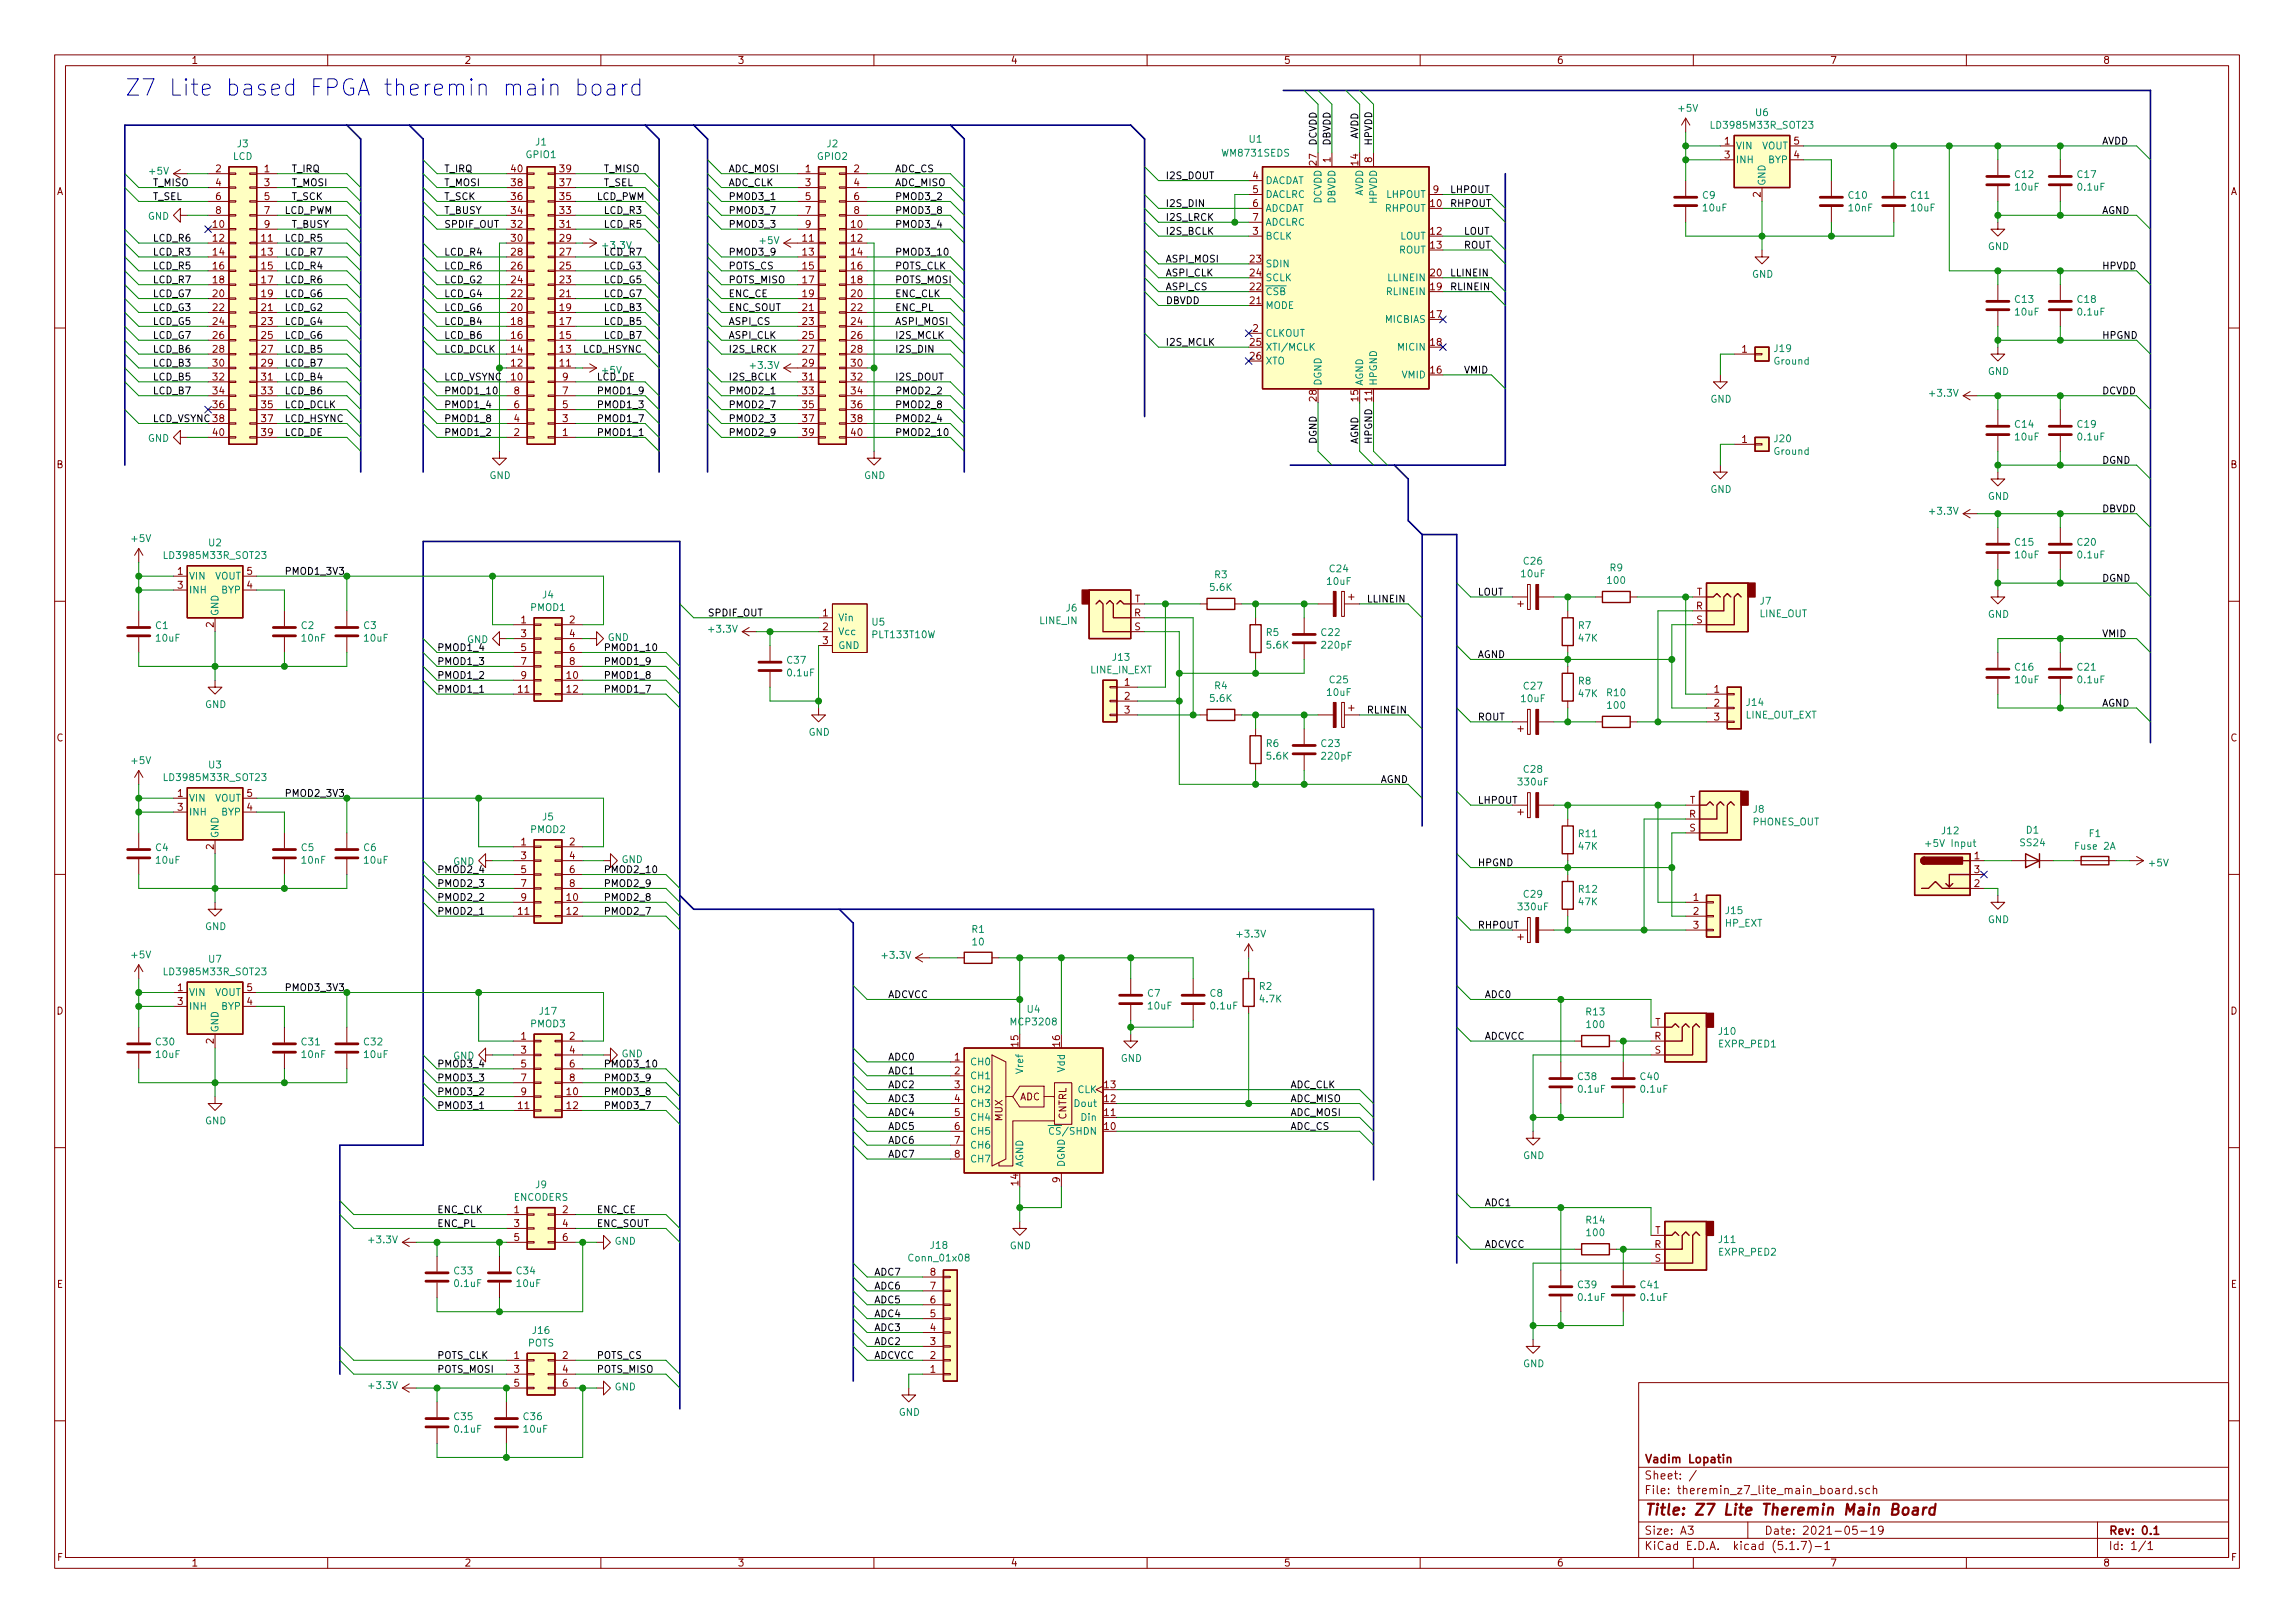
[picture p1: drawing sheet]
<svg xmlns="http://www.w3.org/2000/svg" width="420mm" height="297mm" viewBox="0 0 420 297" stroke-linecap="round" stroke-linejoin="round" font-family="sans-serif">
<defs><g id="words">
<text font-size="4.2" fill="#0000c2" x="22.9" y="17.6">Z7 Lite based FPGA theremin main board</text>
<text font-size="2.8" fill="#840000" x="301" y="277.3">Title: Z7 Lite Theremin Main Board</text>
<g font-size="2.1" fill="#840000">
<text x="301" y="267.8">Vadim Lopatin</text>
<text x="301" y="273.5">File: theremin_z7_lite_main_board.sch</text>
<text x="301" y="270.8">Sheet: /</text>
<text x="301" y="280.9">Size: A3</text>
<text x="323" y="280.9">Date: 2021-05-19</text>
<text x="386" y="280.9">Rev: 0.1</text>
<text x="301" y="283.7">KiCad E.D.A. kicad (5.1.7)-1</text>
<text x="386" y="283.7">Id: 1/1</text>
</g>
<g font-size="1.8" fill="#840000">
<text x="35" y="11.7">1</text>
<text x="85" y="11.7">2</text>
<text x="135" y="11.7">3</text>
<text x="185" y="11.7">4</text>
<text x="235" y="11.7">5</text>
<text x="285" y="11.7">6</text>
<text x="335" y="11.7">7</text>
<text x="385" y="11.7">8</text>
<text x="243.6" y="29.7" transform="rotate(-90 243.6 29.7)">1</text>
<text x="251.2" y="29.7" transform="rotate(-90 251.2 29.7)">8</text>
<text x="315.7" y="26.5">1</text>
<text x="315.7" y="29">3</text>
<text x="328.4" y="29">4</text>
<text x="328.4" y="26.5">5</text>
<text x="10.4" y="35.7">A</text>
<text x="39.5" y="31.5">2</text>
<text x="39.5" y="34.1">4</text>
<text x="48.4" y="31.5">1</text>
<text x="48.4" y="34.1">3</text>
<text x="93.6" y="34.1">38</text>
<text x="93.6" y="31.5">40</text>
<text x="102.5" y="34.1">37</text>
<text x="102.5" y="31.5">39</text>
<text x="147.5" y="31.5">1</text>
<text x="147.5" y="34.1">3</text>
<text x="156.4" y="31.5">2</text>
<text x="156.4" y="34.1">4</text>
<text x="229.4" y="32.8">4</text>
<text x="229.4" y="35.3">5</text>
<text x="241" y="30.2" transform="rotate(-90 241 30.2)">27</text>
<text x="248.7" y="30.2" transform="rotate(-90 248.7 30.2)">14</text>
<text x="262.4" y="35.3">9</text>
<text x="408.4" y="35.7">A</text>
<text x="39" y="41.7">10</text>
<text x="39.5" y="36.6">6</text>
<text x="39.5" y="39.2">8</text>
<text x="48.4" y="36.6">5</text>
<text x="48.4" y="39.2">7</text>
<text x="48.4" y="41.7">9</text>
<text x="93.6" y="41.7">32</text>
<text x="93.6" y="39.2">34</text>
<text x="93.6" y="36.6">36</text>
<text x="102.5" y="41.7">31</text>
<text x="102.5" y="39.2">33</text>
<text x="102.5" y="36.6">35</text>
<text x="147.5" y="36.6">5</text>
<text x="147.5" y="39.2">7</text>
<text x="147.5" y="41.7">9</text>
<text x="155.9" y="41.7">10</text>
<text x="156.4" y="36.6">6</text>
<text x="156.4" y="39.2">8</text>
<text x="229.4" y="37.9">6</text>
<text x="229.4" y="40.4">7</text>
<text x="261.9" y="37.9">10</text>
<text x="322.3" y="36.1" transform="rotate(-90 322.3 36.1)">2</text>
<text x="39" y="44.2">12</text>
<text x="39" y="46.8">14</text>
<text x="47.9" y="44.2">11</text>
<text x="47.9" y="46.8">13</text>
<text x="93.6" y="46.8">28</text>
<text x="93.6" y="44.2">30</text>
<text x="102.5" y="46.8">27</text>
<text x="102.5" y="44.2">29</text>
<text x="147" y="44.2">11</text>
<text x="147" y="46.8">13</text>
<text x="155.9" y="44.2">12</text>
<text x="155.9" y="46.8">14</text>
<text x="229.4" y="43">3</text>
<text x="261.9" y="43">12</text>
<text x="261.9" y="45.5">13</text>
<text x="39" y="49.3">16</text>
<text x="39" y="51.9">18</text>
<text x="47.9" y="49.3">15</text>
<text x="47.9" y="51.9">17</text>
<text x="93.6" y="51.9">24</text>
<text x="93.6" y="49.3">26</text>
<text x="102.5" y="51.9">23</text>
<text x="102.5" y="49.3">25</text>
<text x="147" y="49.3">15</text>
<text x="147" y="51.9">17</text>
<text x="155.9" y="49.3">16</text>
<text x="155.9" y="51.9">18</text>
<text x="228.9" y="53.1">22</text>
<text x="228.9" y="48">23</text>
<text x="228.9" y="50.6">24</text>
<text x="261.9" y="53.1">19</text>
<text x="261.9" y="50.6">20</text>
<text x="39" y="54.4">20</text>
<text x="39" y="56.9">22</text>
<text x="39" y="59.5">24</text>
<text x="47.9" y="54.4">19</text>
<text x="47.9" y="56.9">21</text>
<text x="47.9" y="59.5">23</text>
<text x="93.6" y="59.5">18</text>
<text x="93.6" y="56.9">20</text>
<text x="93.6" y="54.4">22</text>
<text x="102.5" y="59.5">17</text>
<text x="102.5" y="56.9">19</text>
<text x="102.5" y="54.4">21</text>
<text x="147" y="54.4">19</text>
<text x="147" y="56.9">21</text>
<text x="147" y="59.5">23</text>
<text x="155.9" y="54.4">20</text>
<text x="155.9" y="56.9">22</text>
<text x="155.9" y="59.5">24</text>
<text x="228.9" y="55.7">21</text>
<text x="261.9" y="58.2">17</text>
<text x="39" y="62">26</text>
<text x="39" y="64.6">28</text>
<text x="47.9" y="62">25</text>
<text x="47.9" y="64.6">27</text>
<text x="93.6" y="64.6">14</text>
<text x="93.6" y="62">16</text>
<text x="102.5" y="64.6">13</text>
<text x="102.5" y="62">15</text>
<text x="147" y="62">25</text>
<text x="147" y="64.6">27</text>
<text x="155.9" y="62">26</text>
<text x="155.9" y="64.6">28</text>
<text x="228.9" y="63.3">25</text>
<text x="228.9" y="65.8">26</text>
<text x="229.4" y="60.7">2</text>
<text x="261.9" y="63.3">18</text>
<text x="318.9" y="64.6">1</text>
<text x="39" y="67.1">30</text>
<text x="39" y="69.6">32</text>
<text x="47.9" y="67.1">29</text>
<text x="47.9" y="69.6">31</text>
<text x="93.6" y="69.6">10</text>
<text x="93.6" y="67.1">12</text>
<text x="102.5" y="67.1">11</text>
<text x="103" y="69.6">9</text>
<text x="147" y="67.1">29</text>
<text x="147" y="69.6">31</text>
<text x="155.9" y="67.1">30</text>
<text x="155.9" y="69.6">32</text>
<text x="261.9" y="68.4">16</text>
<text x="39" y="72.2">34</text>
<text x="39" y="74.7">36</text>
<text x="47.9" y="72.2">33</text>
<text x="47.9" y="74.7">35</text>
<text x="47.9" y="77.3">37</text>
<text x="94.1" y="77.3">4</text>
<text x="94.1" y="74.7">6</text>
<text x="94.1" y="72.2">8</text>
<text x="103" y="77.3">3</text>
<text x="103" y="74.7">5</text>
<text x="103" y="72.2">7</text>
<text x="147" y="72.2">33</text>
<text x="147" y="74.7">35</text>
<text x="147" y="77.3">37</text>
<text x="155.9" y="72.2">34</text>
<text x="155.9" y="74.7">36</text>
<text x="155.9" y="77.3">38</text>
<text x="241" y="73.4" transform="rotate(-90 241 73.4)">28</text>
<text x="248.7" y="73.4" transform="rotate(-90 248.7 73.4)">15</text>
<text x="251.2" y="73.4" transform="rotate(-90 251.2 73.4)">11</text>
<text x="39" y="79.8">40</text>
<text x="47.9" y="79.8">39</text>
<text x="94.1" y="79.8">2</text>
<text x="103" y="79.8">1</text>
<text x="147" y="79.8">39</text>
<text x="155.9" y="79.8">40</text>
<text x="318.9" y="81.1">1</text>
<text x="10.4" y="85.7">B</text>
<text x="408.4" y="85.7">B</text>
<text x="32.5" y="105.2">1</text>
<text x="32.5" y="107.7">3</text>
<text x="45.2" y="107.7">4</text>
<text x="45.2" y="105.2">5</text>
<text x="150.6" y="112.8">1</text>
<text x="207.6" y="112.8">R</text>
<text x="207.7" y="110.3">T</text>
<text x="310.5" y="111.5">R</text>
<text x="310.6" y="109">T</text>
<text x="39.1" y="114.8" transform="rotate(-90 39.1 114.8)">2</text>
<text x="95.4" y="114.1">1</text>
<text x="95.4" y="116.6">3</text>
<text x="95.4" y="119.2">5</text>
<text x="104.3" y="114.1">2</text>
<text x="104.3" y="116.6">4</text>
<text x="104.3" y="119.2">6</text>
<text x="150.6" y="115.4">2</text>
<text x="150.6" y="117.9">3</text>
<text x="207.7" y="115.4">S</text>
<text x="310.6" y="114.1">S</text>
<text x="95.4" y="121.7">7</text>
<text x="95.4" y="124.2">9</text>
<text x="103.8" y="124.2">10</text>
<text x="104.3" y="121.7">8</text>
<text x="205.9" y="125.5">1</text>
<text x="94.9" y="126.8">11</text>
<text x="103.8" y="126.8">12</text>
<text x="205.9" y="128.1">2</text>
<text x="205.9" y="130.6">3</text>
<text x="313.8" y="126.8">1</text>
<text x="313.8" y="129.3">2</text>
<text x="313.8" y="131.9">3</text>
<text x="10.4" y="135.7">C</text>
<text x="408.4" y="135.7">C</text>
<text x="32.5" y="145.8">1</text>
<text x="32.5" y="148.4">3</text>
<text x="45.2" y="148.4">4</text>
<text x="45.2" y="145.8">5</text>
<text x="309.2" y="149.6">R</text>
<text x="309.3" y="147.1">T</text>
<text x="39.1" y="155.5" transform="rotate(-90 39.1 155.5)">2</text>
<text x="95.4" y="154.7">1</text>
<text x="104.3" y="154.7">2</text>
<text x="309.3" y="152.2">S</text>
<text x="95.4" y="157.3">3</text>
<text x="95.4" y="159.8">5</text>
<text x="104.3" y="157.3">4</text>
<text x="104.3" y="159.8">6</text>
<text x="361.5" y="157.3">1</text>
<text x="361.5" y="159.8">3</text>
<text x="94.9" y="167.4">11</text>
<text x="95.4" y="162.3">7</text>
<text x="95.4" y="164.9">9</text>
<text x="103.8" y="164.9">10</text>
<text x="103.8" y="167.4">12</text>
<text x="104.3" y="162.3">8</text>
<text x="310" y="164.9">1</text>
<text x="310" y="167.4">2</text>
<text x="361.5" y="162.3">2</text>
<text x="310" y="170">3</text>
<text x="10.4" y="185.7">D</text>
<text x="32.5" y="181.4">1</text>
<text x="32.5" y="183.9">3</text>
<text x="45.2" y="183.9">4</text>
<text x="45.2" y="181.4">5</text>
<text x="408.4" y="185.7">D</text>
<text x="39.1" y="191" transform="rotate(-90 39.1 191)">2</text>
<text x="95.4" y="190.3">1</text>
<text x="104.3" y="190.3">2</text>
<text x="186.4" y="191.5" transform="rotate(-90 186.4 191.5)">15</text>
<text x="194.1" y="191.5" transform="rotate(-90 194.1 191.5)">16</text>
<text x="302.9" y="190.3">R</text>
<text x="303" y="187.7">T</text>
<text x="95.4" y="192.8">3</text>
<text x="95.4" y="195.4">5</text>
<text x="95.4" y="197.9">7</text>
<text x="104.3" y="192.8">4</text>
<text x="104.3" y="195.4">6</text>
<text x="104.3" y="197.9">8</text>
<text x="174.8" y="194.1">1</text>
<text x="174.8" y="196.6">2</text>
<text x="302.9" y="192.8">S</text>
<text x="94.9" y="203">11</text>
<text x="95.4" y="200.4">9</text>
<text x="103.8" y="200.4">10</text>
<text x="103.8" y="203">12</text>
<text x="174.8" y="199.2">3</text>
<text x="174.8" y="201.7">4</text>
<text x="186.7" y="201.4">ADC</text>
<text x="202.2" y="201.7">12</text>
<text x="202.2" y="199.2">13</text>
<text x="174.8" y="204.3">5</text>
<text x="174.8" y="206.8">6</text>
<text x="174.8" y="209.3">7</text>
<text x="183.5" y="205.2" transform="rotate(-90 183.5 205.2)">MUX</text>
<text x="195.2" y="205" transform="rotate(-90 195.2 205)">CNTRL</text>
<text x="202.2" y="206.8">10</text>
<text x="202.2" y="204.3">11</text>
<text x="174.8" y="211.9">8</text>
<text x="186.4" y="216.9" transform="rotate(-90 186.4 216.9)">14</text>
<text x="194.1" y="216.4" transform="rotate(-90 194.1 216.4)">9</text>
<text x="94.1" y="222">1</text>
<text x="94.1" y="224.6">3</text>
<text x="94.1" y="227.1">5</text>
<text x="103" y="222">2</text>
<text x="103" y="224.6">4</text>
<text x="103" y="227.1">6</text>
<text x="303" y="225.8">T</text>
<text x="170.3" y="233.5">8</text>
<text x="302.9" y="228.4">R</text>
<text x="302.9" y="230.9">S</text>
<text x="10.4" y="235.7">E</text>
<text x="170.3" y="238.5">6</text>
<text x="170.3" y="236">7</text>
<text x="408.4" y="235.7">E</text>
<text x="170.3" y="243.6">4</text>
<text x="170.3" y="241.1">5</text>
<text x="94.1" y="248.7">1</text>
<text x="94.1" y="251.2">3</text>
<text x="103" y="248.7">2</text>
<text x="103" y="251.2">4</text>
<text x="170.3" y="251.2">1</text>
<text x="170.3" y="248.7">2</text>
<text x="170.3" y="246.2">3</text>
<text x="94.1" y="253.8">5</text>
<text x="103" y="253.8">6</text>
<text x="10.5" y="285.7">F</text>
<text x="35" y="286.7">1</text>
<text x="85" y="286.7">2</text>
<text x="135" y="286.7">3</text>
<text x="185" y="286.7">4</text>
<text x="235" y="286.7">5</text>
<text x="285" y="286.7">6</text>
<text x="335" y="286.7">7</text>
<text x="385" y="286.7">8</text>
<text x="408.5" y="285.7">F</text>
</g>
<g font-size="1.8" fill="#008484">
<text x="307.4" y="20.5">+5V</text>
<text x="313.8" y="23.6">LD3985M33R_SOT23</text>
<text x="321.5" y="21.2">U6</text>
<text x="42.6" y="29.3">LCD</text>
<text x="43.5" y="27">J3</text>
<text x="96.4" y="28.9">GPIO1</text>
<text x="98.1" y="26.6">J1</text>
<text x="149.7" y="29.3">GPIO2</text>
<text x="151.4" y="27">J2</text>
<text x="223.9" y="28.7">WM8731SEDS</text>
<text x="228.8" y="26.1">U1</text>
<text x="317.8" y="27.3">VIN</text>
<text x="317.8" y="29.9">INH</text>
<text x="322.5" y="27.3">VOUT</text>
<text x="323.8" y="29.9">BYP</text>
<text x="27.4" y="32">+5V</text>
<text x="231.6" y="33.7">DACDAT</text>
<text x="323.2" y="34.1" transform="rotate(-90 323.2 34.1)">GND</text>
<text x="369" y="32.6">C12</text>
<text x="369" y="34.9">10uF</text>
<text x="380.4" y="32.6">C17</text>
<text x="380.5" y="34.9">0.1uF</text>
<text x="27.1" y="40.2">GND</text>
<text x="231.6" y="36.2">DACLRC</text>
<text x="231.6" y="38.8">ADCDAT</text>
<text x="231.6" y="41.3">ADCLRC</text>
<text x="241.9" y="37.3" transform="rotate(-90 241.9 37.3)">DCVDD</text>
<text x="244.5" y="37.3" transform="rotate(-90 244.5 37.3)">DBVDD</text>
<text x="249.6" y="36" transform="rotate(-90 249.6 36)">AVDD</text>
<text x="252.1" y="37.2" transform="rotate(-90 252.1 37.2)">HPVDD</text>
<text x="253.6" y="38.8">RHPOUT</text>
<text x="253.8" y="36.2">LHPOUT</text>
<text x="311.7" y="36.4">C9</text>
<text x="311.9" y="38.7">10uF</text>
<text x="338.5" y="36.4">C10</text>
<text x="338.5" y="38.7">10nF</text>
<text x="349.9" y="36.4">C11</text>
<text x="350" y="38.7">10uF</text>
<text x="110.5" y="45.6">+3.3V</text>
<text x="139.2" y="44.7">+5V</text>
<text x="231.6" y="43.9">BCLK</text>
<text x="256.1" y="46.4">ROUT</text>
<text x="256.3" y="43.9">LOUT</text>
<text x="363.9" y="45.8">GND</text>
<text x="231.6" y="48.9">SDIN</text>
<text x="231.6" y="51.5">SCLK</text>
<text x="254.2" y="51.5">LLINEIN</text>
<text x="320.8" y="50.8">GND</text>
<text x="231.6" y="56.6">MODE</text>
<text x="231.6" y="54">CSB</text>
<text x="253.6" y="59.1">MICBIAS</text>
<text x="254" y="54">RLINEIN</text>
<text x="369" y="55.4">C13</text>
<text x="369" y="57.7">10uF</text>
<text x="380.4" y="55.4">C18</text>
<text x="380.5" y="57.7">0.1uF</text>
<text x="231.6" y="61.6">CLKOUT</text>
<text x="231.6" y="64.2">XTI/MCLK</text>
<text x="256.1" y="64.2">MICIN</text>
<text x="324.9" y="64.4">J19</text>
<text x="110.3" y="68.4">+5V</text>
<text x="137.5" y="67.5">+3.3V</text>
<text x="231.6" y="66.7">XTO</text>
<text x="241.9" y="70.6" transform="rotate(-90 241.9 70.6)">DGND</text>
<text x="249.6" y="70.6" transform="rotate(-90 249.6 70.6)">AGND</text>
<text x="252.1" y="70.6" transform="rotate(-90 252.1 70.6)">HPGND</text>
<text x="256.7" y="69.3">VMID</text>
<text x="324.8" y="66.7">Ground</text>
<text x="363.9" y="68.6">GND</text>
<text x="313.1" y="73.7">GND</text>
<text x="353.4" y="72.6">+3.3V</text>
<text x="27.1" y="80.9">GND</text>
<text x="324.8" y="83.2">Ground</text>
<text x="324.9" y="80.9">J20</text>
<text x="369" y="78.3">C14</text>
<text x="369" y="80.6">10uF</text>
<text x="380.4" y="78.3">C19</text>
<text x="380.5" y="80.6">0.1uF</text>
<text x="89.6" y="87.7">GND</text>
<text x="158.2" y="87.7">GND</text>
<text x="313.1" y="90.2">GND</text>
<text x="353.4" y="94.2">+3.3V</text>
<text x="363.9" y="91.5">GND</text>
<text x="24.2" y="99.2">+5V</text>
<text x="38.3" y="100">U2</text>
<text x="369" y="99.9">C15</text>
<text x="380.4" y="99.9">C20</text>
<text x="30.6" y="102.3">LD3985M33R_SOT23</text>
<text x="34.5" y="106.1">VIN</text>
<text x="39.3" y="106.1">VOUT</text>
<text x="222.4" y="105.8">R3</text>
<text x="243.1" y="107">10uF</text>
<text x="243.5" y="104.7">C24</text>
<text x="278.6" y="105.6">10uF</text>
<text x="279" y="103.3">C26</text>
<text x="294.4" y="106.9">100</text>
<text x="294.8" y="104.6">R9</text>
<text x="369" y="102.2">10uF</text>
<text x="380.5" y="102.2">0.1uF</text>
<text x="34.5" y="108.6">INH</text>
<text x="40" y="112.8" transform="rotate(-90 40 112.8)">GND</text>
<text x="40.6" y="108.6">BYP</text>
<text x="97.2" y="111.8">PMOD1</text>
<text x="99.4" y="109.5">J4</text>
<text x="153.4" y="113.7">Vin</text>
<text x="195.2" y="111.9">J6</text>
<text x="221.6" y="108.1">5.6K</text>
<text x="322.1" y="113">LINE_OUT</text>
<text x="322.3" y="110.7">J7</text>
<text x="363.9" y="113.1">GND</text>
<text x="28.5" y="115.1">C1</text>
<text x="28.7" y="117.4">10uF</text>
<text x="55.2" y="115.1">C2</text>
<text x="55.3" y="117.4">10nF</text>
<text x="66.6" y="115.1">C3</text>
<text x="66.8" y="117.4">10uF</text>
<text x="85.5" y="117.7">GND</text>
<text x="111.3" y="117.3">GND</text>
<text x="129.9" y="115.8">+3.3V</text>
<text x="153.4" y="116.2">Vcc</text>
<text x="153.4" y="118.8">GND</text>
<text x="159.7" y="114.5">U5</text>
<text x="159.9" y="116.8">PLT133T10W</text>
<text x="190.4" y="114.2">LINE_IN</text>
<text x="231.9" y="116.4">R5</text>
<text x="232" y="118.7">5.6K</text>
<text x="242" y="116.4">C22</text>
<text x="242.1" y="118.7">220pF</text>
<text x="289" y="115.1">R7</text>
<text x="289.1" y="117.4">47K</text>
<text x="144.2" y="121.5">C37</text>
<text x="144.3" y="123.8">0.1uF</text>
<text x="199.7" y="123.3">LINE_IN_EXT</text>
<text x="203.8" y="120.9">J13</text>
<text x="243.5" y="125.1">C25</text>
<text x="289" y="125.3">R8</text>
<text x="369" y="122.7">C16</text>
<text x="369" y="125.1">10uF</text>
<text x="380.4" y="122.7">C21</text>
<text x="380.5" y="125.1">0.1uF</text>
<text x="37.5" y="129.6">GND</text>
<text x="221.6" y="128.5">5.6K</text>
<text x="222.4" y="126.1">R4</text>
<text x="243.1" y="127.4">10uF</text>
<text x="278.6" y="128.5">10uF</text>
<text x="279" y="126.2">C27</text>
<text x="289.1" y="127.6">47K</text>
<text x="294.3" y="127.4">R10</text>
<text x="294.4" y="129.7">100</text>
<text x="319.5" y="131.5">LINE_OUT_EXT</text>
<text x="319.8" y="129.2">J14</text>
<text x="148" y="134.7">GND</text>
<text x="231.9" y="136.7">R6</text>
<text x="242" y="136.7">C23</text>
<text x="24.2" y="139.8">+5V</text>
<text x="30.6" y="142.9">LD3985M33R_SOT23</text>
<text x="38.3" y="140.6">U3</text>
<text x="232" y="139">5.6K</text>
<text x="242.1" y="139">220pF</text>
<text x="278.1" y="143.7">330uF</text>
<text x="279" y="141.4">C28</text>
<text x="34.5" y="146.7">VIN</text>
<text x="34.5" y="149.3">INH</text>
<text x="39.3" y="146.7">VOUT</text>
<text x="40.6" y="149.3">BYP</text>
<text x="321" y="148.8">J8</text>
<text x="28.5" y="155.8">C4</text>
<text x="40" y="153.5" transform="rotate(-90 40 153.5)">GND</text>
<text x="55.2" y="155.8">C5</text>
<text x="66.6" y="155.8">C6</text>
<text x="97.2" y="152.5">PMOD2</text>
<text x="99.4" y="150.2">J5</text>
<text x="289.1" y="153.2">R11</text>
<text x="289.1" y="155.5">47K</text>
<text x="320.9" y="151.1">PHONES_OUT</text>
<text x="353.1" y="155">+5V Input</text>
<text x="355.6" y="152.7">J12</text>
<text x="370" y="154.9">SS24</text>
<text x="371" y="152.6">D1</text>
<text x="380.1" y="155.5">Fuse 2A</text>
<text x="382.5" y="153.2">F1</text>
<text x="28.7" y="158.1">10uF</text>
<text x="55.3" y="158.1">10nF</text>
<text x="66.8" y="158.1">10uF</text>
<text x="83" y="158.3">GND</text>
<text x="113.8" y="157.9">GND</text>
<text x="393.5" y="158.6">+5V</text>
<text x="278.1" y="166.6">330uF</text>
<text x="279" y="164.3">C29</text>
<text x="289.1" y="163.4">R12</text>
<text x="289.1" y="165.7">47K</text>
<text x="316" y="167.3">J15</text>
<text x="37.5" y="170.2">GND</text>
<text x="178" y="170.7">R1</text>
<text x="178.1" y="173">10</text>
<text x="226.6" y="171.6">+3.3V</text>
<text x="315.8" y="169.6">HP_EXT</text>
<text x="363.9" y="168.9">GND</text>
<text x="24.2" y="175.4">+5V</text>
<text x="30.6" y="178.5">LD3985M33R_SOT23</text>
<text x="38.3" y="176.2">U7</text>
<text x="161.7" y="175.5">+3.3V</text>
<text x="34.5" y="182.3">VIN</text>
<text x="34.5" y="184.8">INH</text>
<text x="39.3" y="182.3">VOUT</text>
<text x="40.6" y="184.8">BYP</text>
<text x="98.9" y="185.7">J17</text>
<text x="188.1" y="185.4">U4</text>
<text x="210.1" y="182.4">C7</text>
<text x="210.3" y="184.7">10uF</text>
<text x="221.6" y="182.4">C8</text>
<text x="221.7" y="184.7">0.1uF</text>
<text x="230.6" y="181.2">R2</text>
<text x="230.7" y="183.5">4.7K</text>
<text x="290.4" y="185.8">R13</text>
<text x="28.6" y="191.3">C30</text>
<text x="40" y="189" transform="rotate(-90 40 189)">GND</text>
<text x="55.3" y="191.3">C31</text>
<text x="66.7" y="191.3">C32</text>
<text x="97.2" y="188">PMOD3</text>
<text x="185.3" y="187.7">MCP3208</text>
<text x="290.6" y="188.1">100</text>
<text x="314.7" y="191.7">EXPR_PED1</text>
<text x="314.7" y="189.4">J10</text>
<text x="28.7" y="193.6">10uF</text>
<text x="55.3" y="193.6">10nF</text>
<text x="66.8" y="193.6">10uF</text>
<text x="83" y="193.9">GND</text>
<text x="113.8" y="193.5">GND</text>
<text x="177.5" y="195">CH0</text>
<text x="177.5" y="197.5">CH1</text>
<text x="187.3" y="196.3" transform="rotate(-90 187.3 196.3)">Vref</text>
<text x="194.9" y="196.2" transform="rotate(-90 194.9 196.2)">Vdd</text>
<text x="205.2" y="194.3">GND</text>
<text x="289" y="197.7">C38</text>
<text x="300.4" y="197.7">C40</text>
<text x="177.5" y="200.1">CH2</text>
<text x="177.5" y="202.6">CH3</text>
<text x="196.9" y="202.6">Dout</text>
<text x="197.3" y="200.1">CLK</text>
<text x="289.1" y="200">0.1uF</text>
<text x="300.5" y="200">0.1uF</text>
<text x="37.5" y="205.8">GND</text>
<text x="177.5" y="205.1">CH4</text>
<text x="177.5" y="207.7">CH5</text>
<text x="193" y="207.7">CS/SHDN</text>
<text x="198.1" y="205.1">Din</text>
<text x="177.5" y="210.2">CH6</text>
<text x="177.5" y="212.8">CH7</text>
<text x="187.3" y="213.7" transform="rotate(-90 187.3 213.7)">AGND</text>
<text x="194.9" y="213.7" transform="rotate(-90 194.9 213.7)">DGND</text>
<text x="278.8" y="212.1">GND</text>
<text x="94.1" y="219.8">ENCODERS</text>
<text x="98.1" y="217.5">J9</text>
<text x="67.7" y="227.5">+3.3V</text>
<text x="112.5" y="227.8">GND</text>
<text x="290.4" y="223.9">R14</text>
<text x="290.6" y="226.2">100</text>
<text x="314.7" y="227.5">J11</text>
<text x="83.2" y="233.2">C33</text>
<text x="94.6" y="233.2">C34</text>
<text x="166.7" y="230.9">Conn_01x08</text>
<text x="170.4" y="228.6">J18</text>
<text x="184.9" y="228.6">GND</text>
<text x="314.7" y="229.8">EXPR_PED2</text>
<text x="83.3" y="235.5">0.1uF</text>
<text x="94.7" y="235.5">10uF</text>
<text x="289" y="235.8">C39</text>
<text x="289.1" y="238.1">0.1uF</text>
<text x="300.4" y="235.8">C41</text>
<text x="300.5" y="238.1">0.1uF</text>
<text x="97.6" y="244.1">J16</text>
<text x="96.6" y="246.4">POTS</text>
<text x="278.8" y="250.2">GND</text>
<text x="67.7" y="254.2">+3.3V</text>
<text x="112.5" y="254.5">GND</text>
<text x="83.2" y="259.9">C35</text>
<text x="83.3" y="262.2">0.1uF</text>
<text x="95.9" y="259.9">C36</text>
<text x="96" y="262.2">10uF</text>
<text x="164.5" y="259.1">GND</text>
</g>
<g font-size="1.8">
<text x="241" y="26.7" transform="rotate(-90 241 26.7)">DCVDD</text>
<text x="243.6" y="26.7" transform="rotate(-90 243.6 26.7)">DBVDD</text>
<text x="248.7" y="25.4" transform="rotate(-90 248.7 25.4)">AVDD</text>
<text x="251.2" y="26.7" transform="rotate(-90 251.2 26.7)">HPVDD</text>
<text x="384.8" y="26.5">AVDD</text>
<text x="27.9" y="34.1">T_MISO</text>
<text x="53.3" y="31.5">T_IRQ</text>
<text x="53.3" y="34.1">T_MOSI</text>
<text x="81.3" y="34.1">T_MOSI</text>
<text x="81.3" y="31.5">T_IRQ</text>
<text x="110.5" y="34.1">T_SEL</text>
<text x="110.5" y="31.5">T_MISO</text>
<text x="133.3" y="34.1">ADC_CLK</text>
<text x="133.3" y="31.5">ADC_MOSI</text>
<text x="163.8" y="31.5">ADC_CS</text>
<text x="163.8" y="34.1">ADC_MISO</text>
<text x="213.4" y="32.8">I2S_DOUT</text>
<text x="265.4" y="35.3">LHPOUT</text>
<text x="27.9" y="36.6">T_SEL</text>
<text x="52.1" y="39.2">LCD_PWM</text>
<text x="53.3" y="41.7">T_BUSY</text>
<text x="53.3" y="36.6">T_SCK</text>
<text x="81.3" y="41.7">SPDIF_OUT</text>
<text x="81.3" y="39.2">T_BUSY</text>
<text x="81.3" y="36.6">T_SCK</text>
<text x="109.2" y="36.6">LCD_PWM</text>
<text x="110.5" y="41.7">LCD_R5</text>
<text x="110.5" y="39.2">LCD_R3</text>
<text x="133.3" y="36.6">PMOD3_1</text>
<text x="133.3" y="39.2">PMOD3_7</text>
<text x="133.3" y="41.7">PMOD3_3</text>
<text x="163.8" y="41.7">PMOD3_4</text>
<text x="163.8" y="39.2">PMOD3_8</text>
<text x="163.8" y="36.6">PMOD3_2</text>
<text x="213.4" y="40.4">I2S_LRCK</text>
<text x="213.4" y="37.9">I2S_DIN</text>
<text x="265.4" y="37.9">RHPOUT</text>
<text x="384.8" y="39.2">AGND</text>
<text x="27.9" y="46.8">LCD_R3</text>
<text x="27.9" y="44.2">LCD_R6</text>
<text x="52.1" y="44.2">LCD_R5</text>
<text x="52.1" y="46.8">LCD_R7</text>
<text x="81.3" y="46.8">LCD_R4</text>
<text x="110.5" y="46.8">LCD_R7</text>
<text x="133.3" y="46.8">PMOD3_9</text>
<text x="163.8" y="46.8">PMOD3_10</text>
<text x="213.4" y="43">I2S_BCLK</text>
<text x="268" y="43">LOUT</text>
<text x="268" y="45.5">ROUT</text>
<text x="27.9" y="49.3">LCD_R5</text>
<text x="27.9" y="51.9">LCD_R7</text>
<text x="52.1" y="49.3">LCD_R4</text>
<text x="52.1" y="51.9">LCD_R6</text>
<text x="81.3" y="51.9">LCD_G2</text>
<text x="81.3" y="49.3">LCD_R6</text>
<text x="110.5" y="51.9">LCD_G5</text>
<text x="110.5" y="49.3">LCD_G3</text>
<text x="133.3" y="51.9">POTS_MISO</text>
<text x="133.3" y="49.3">POTS_CS</text>
<text x="163.8" y="51.9">POTS_MOSI</text>
<text x="163.8" y="49.3">POTS_CLK</text>
<text x="213.4" y="53.1">ASPI_CS</text>
<text x="213.4" y="50.6">ASPI_CLK</text>
<text x="213.4" y="48">ASPI_MOSI</text>
<text x="265.4" y="53.1">RLINEIN</text>
<text x="265.4" y="50.6">LLINEIN</text>
<text x="384.8" y="49.3">HPVDD</text>
<text x="27.9" y="56.9">LCD_G3</text>
<text x="27.9" y="59.5">LCD_G5</text>
<text x="27.9" y="54.4">LCD_G7</text>
<text x="52.1" y="56.9">LCD_G2</text>
<text x="52.1" y="59.5">LCD_G4</text>
<text x="52.1" y="54.4">LCD_G6</text>
<text x="81.3" y="56.9">LCD_G6</text>
<text x="81.3" y="54.4">LCD_G4</text>
<text x="81.3" y="59.5">LCD_B4</text>
<text x="110.5" y="56.9">LCD_B3</text>
<text x="110.5" y="54.4">LCD_G7</text>
<text x="110.5" y="59.5">LCD_B5</text>
<text x="133.3" y="56.9">ENC_SOUT</text>
<text x="133.3" y="54.4">ENC_CE</text>
<text x="133.3" y="59.5">ASPI_CS</text>
<text x="163.8" y="54.4">ENC_CLK</text>
<text x="163.8" y="56.9">ENC_PL</text>
<text x="163.8" y="59.5">ASPI_MOSI</text>
<text x="213.4" y="55.7">DBVDD</text>
<text x="27.9" y="62">LCD_G7</text>
<text x="27.9" y="64.6">LCD_B6</text>
<text x="52.1" y="62">LCD_G6</text>
<text x="52.1" y="64.6">LCD_B5</text>
<text x="81.3" y="64.6">LCD_DCLK</text>
<text x="81.3" y="62">LCD_B6</text>
<text x="106.7" y="64.6">LCD_HSYNC</text>
<text x="110.5" y="62">LCD_B7</text>
<text x="133.3" y="62">ASPI_CLK</text>
<text x="133.3" y="64.6">I2S_LRCK</text>
<text x="163.8" y="62">I2S_MCLK</text>
<text x="163.8" y="64.6">I2S_DIN</text>
<text x="213.4" y="63.3">I2S_MCLK</text>
<text x="384.8" y="62">HPGND</text>
<text x="27.9" y="67.1">LCD_B3</text>
<text x="27.9" y="69.6">LCD_B5</text>
<text x="52.1" y="69.6">LCD_B4</text>
<text x="52.1" y="67.1">LCD_B7</text>
<text x="81.3" y="69.6">LCD_VSYNC</text>
<text x="109.2" y="69.6">LCD_DE</text>
<text x="133.3" y="69.6">I2S_BCLK</text>
<text x="163.8" y="69.6">I2S_DOUT</text>
<text x="268" y="68.4">VMID</text>
<text x="27.9" y="72.2">LCD_B7</text>
<text x="27.9" y="77.3">LCD_VSYNC 38</text>
<text x="52.1" y="74.7">LCD_DCLK</text>
<text x="52.1" y="77.3">LCD_HSYNC</text>
<text x="52.1" y="72.2">LCD_B6</text>
<text x="81.3" y="72.2">PMOD1_10</text>
<text x="81.3" y="74.7">PMOD1_4</text>
<text x="81.3" y="77.3">PMOD1_8</text>
<text x="109.2" y="72.2">PMOD1_9</text>
<text x="109.2" y="74.7">PMOD1_3</text>
<text x="109.2" y="77.3">PMOD1_7</text>
<text x="133.3" y="72.2">PMOD2_1</text>
<text x="133.3" y="74.7">PMOD2_7</text>
<text x="133.3" y="77.3">PMOD2_3</text>
<text x="163.8" y="72.2">PMOD2_2</text>
<text x="163.8" y="74.7">PMOD2_8</text>
<text x="163.8" y="77.3">PMOD2_4</text>
<text x="384.8" y="72.2">DCVDD</text>
<text x="52.1" y="79.8">LCD_DE</text>
<text x="81.3" y="79.8">PMOD1_2</text>
<text x="109.2" y="79.8">PMOD1_1</text>
<text x="133.3" y="79.8">PMOD2_9</text>
<text x="163.8" y="79.8">PMOD2_10</text>
<text x="241" y="81.3" transform="rotate(-90 241 81.3)">DGND</text>
<text x="248.7" y="81.3" transform="rotate(-90 248.7 81.3)">AGND</text>
<text x="251.2" y="81.3" transform="rotate(-90 251.2 81.3)">HPGND</text>
<text x="384.8" y="84.9">DGND</text>
<text x="384.8" y="93.8">DBVDD</text>
<text x="52.1" y="105.2">PMOD1_3V3</text>
<text x="384.8" y="106.5">DGND</text>
<text x="129.5" y="112.8">SPDIF_OUT</text>
<text x="250.2" y="110.3">LLINEIN</text>
<text x="270.5" y="109">LOUT</text>
<text x="80" y="119.2">PMOD1_4</text>
<text x="110.5" y="119.2">PMOD1_10</text>
<text x="384.8" y="116.6">VMID</text>
<text x="80" y="121.7">PMOD1_3</text>
<text x="80" y="124.2">PMOD1_2</text>
<text x="110.5" y="124.2">PMOD1_8</text>
<text x="110.5" y="121.7">PMOD1_9</text>
<text x="270.5" y="120.4">AGND</text>
<text x="80" y="126.8">PMOD1_1</text>
<text x="110.5" y="126.8">PMOD1_7</text>
<text x="250.2" y="130.6">RLINEIN</text>
<text x="270.5" y="131.9">ROUT</text>
<text x="384.8" y="129.3">AGND</text>
<text x="252.7" y="143.3">AGND</text>
<text x="52.1" y="145.8">PMOD2_3V3</text>
<text x="270.5" y="147.1">LHPOUT</text>
<text x="80" y="159.8">PMOD2_4</text>
<text x="110.5" y="159.8">PMOD2_10</text>
<text x="270.5" y="158.5">HPGND</text>
<text x="80" y="167.4">PMOD2_1</text>
<text x="80" y="164.9">PMOD2_2</text>
<text x="80" y="162.3">PMOD2_3</text>
<text x="110.5" y="167.4">PMOD2_7</text>
<text x="110.5" y="164.9">PMOD2_8</text>
<text x="110.5" y="162.3">PMOD2_9</text>
<text x="270.5" y="170">RHPOUT</text>
<text x="52.1" y="181.4">PMOD3_3V3</text>
<text x="162.6" y="182.7">ADCVCC</text>
<text x="271.8" y="182.7">ADC0</text>
<text x="271.8" y="190.3">ADCVCC</text>
<text x="80" y="197.9">PMOD3_3</text>
<text x="80" y="195.4">PMOD3_4</text>
<text x="110.5" y="195.4">PMOD3_10</text>
<text x="110.5" y="197.9">PMOD3_9</text>
<text x="162.6" y="194.1">ADC0</text>
<text x="162.6" y="196.6">ADC1</text>
<text x="80" y="203">PMOD3_1</text>
<text x="80" y="200.4">PMOD3_2</text>
<text x="110.5" y="200.4">PMOD3_8</text>
<text x="110.5" y="203">PMOD3_7</text>
<text x="162.6" y="199.2">ADC2</text>
<text x="162.6" y="201.7">ADC3</text>
<text x="236.2" y="199.2">ADC_CLK</text>
<text x="236.2" y="201.7">ADC_MISO</text>
<text x="162.6" y="209.3">ADC6</text>
<text x="162.6" y="204.3">ADC4</text>
<text x="162.6" y="206.8">ADC5</text>
<text x="236.2" y="204.3">ADC_MOSI</text>
<text x="236.2" y="206.8">ADC_CS</text>
<text x="162.6" y="211.9">ADC7</text>
<text x="271.8" y="220.8">ADC1</text>
<text x="80" y="222">ENC_CLK</text>
<text x="80" y="224.6">ENC_PL</text>
<text x="109.2" y="222">ENC_CE</text>
<text x="109.2" y="224.6">ENC_SOUT</text>
<text x="160" y="233.5">ADC7</text>
<text x="271.8" y="228.4">ADCVCC</text>
<text x="160" y="238.5">ADC5</text>
<text x="160" y="236">ADC6</text>
<text x="160" y="241.1">ADC4</text>
<text x="160" y="243.6">ADC3</text>
<text x="80" y="248.7">POTS_CLK</text>
<text x="80" y="251.2">POTS_MOSI</text>
<text x="109.2" y="248.7">POTS_CS</text>
<text x="109.2" y="251.2">POTS_MISO</text>
<text x="160" y="246.2">ADC2</text>
<text x="160" y="248.7">ADCVCC</text>
</g>
</g></defs>
<g fill="none" stroke="#840000" stroke-width=".18">
<path d="M10 10h400v277h-400zM12 12h396v273.1h-396zM60 10v2M110 10v2M160 10v2M210 10v2M260 10v2M310 10v2M360 10v2M31.7 31.8h2.6M31.7 31.8l1.3 .7M33 39.4v-1.3l-1.3 1.3 1.3 1.3v-1.3h1.3"/>
<path d="M33 31l-1.3 .8M38.1 31.8h3.8M38.1 34.3h3.8M38.1 36.9h3.8M38.1 39.4h3.8M41.9 39.3h1.3v.2h-1.3zM41.9 36.7h1.3v.3h-1.3zM41.9 34.2h1.3v.3h-1.3zM41.9 31.7h1.3v.2h-1.3zM45.7 39.3h1.3v.2h-1.3zM45.7 36.7h1.3v.3h-1.3zM45.7 34.2h1.3v.3h-1.3z"/>
<path d="M45.7 31.7h1.3v.2h-1.3zM47 31.8h3.8M47 34.3h3.8M47 36.9h3.8M47 39.4h3.8M92.7 31.8h3.8M92.7 34.3h3.8M92.7 36.9h3.8M92.7 39.4h3.8M96.5 39.3h1.3v.2h-1.3zM96.5 36.7h1.3v.3h-1.3zM96.5 34.2h1.3v.3h-1.3z"/>
<path d="M96.5 31.7h1.3v.2h-1.3zM100.3 39.3h1.3v.2h-1.3zM100.3 36.7h1.3v.3h-1.3zM100.3 34.2h1.3v.3h-1.3zM100.3 31.7h1.3v.2h-1.3zM101.6 31.8h3.8M101.6 34.3h3.8M101.6 36.9h3.8M101.6 39.4h3.8M146 31.8h3.9M146 34.3h3.9M146 36.9h3.9"/>
<path d="M146 39.4h3.9M149.9 39.3h1.2v.2h-1.2zM149.9 36.7h1.2v.3h-1.2zM149.9 34.2h1.2v.3h-1.2zM149.9 31.7h1.2v.2h-1.2zM153.7 39.3h1.2v.2h-1.2zM153.7 36.7h1.2v.3h-1.2zM153.7 34.2h1.2v.3h-1.2zM153.7 31.7h1.2v.2h-1.2zM154.9 31.8h3.8M154.9 34.3h3.8M154.9 36.9h3.8"/>
<path d="M154.9 39.4h3.8M228.6 33.1h2.5M228.6 35.6h2.5M228.6 38.1h2.5M243.8 28v2.5M251.5 28v2.5M261.6 35.6h2.6M308.6 21.6v2.6M308.6 33.1v2.8M308.6 37.9v2.8M308.6 21.6l-.8 1.3M308.6 21.6l.8 1.3"/>
<path d="M315 26.7h2.5M315 29.2h2.5M322.6 34.3v2.6M327.7 26.7h2.5M327.7 29.2h2.5M335.3 33.1v2.8M335.3 37.9v2.8M346.7 33.1v2.8M346.7 37.9v2.8M365.8 29.2v2.8M365.8 34.1v2.8M377.2 29.2v2.8"/>
<path d="M377.2 34.1v2.8M38.1 41.9h3.8M38.1 44.5h3.8M38.1 47h3.8M38.1 49.6h3.8M38.1 52.1h3.8M38.1 54.6h3.8M38.1 57.2h3.8M38.1 59.7h3.8M41.9 59.6h1.3v.3h-1.3zM41.9 57.1h1.3v.2h-1.3zM41.9 52h1.3v.2h-1.3z"/>
<path d="M41.9 49.4h1.3v.3h-1.3zM41.9 46.9h1.3v.3h-1.3zM41.9 44.4h1.3v.2h-1.3zM41.9 54.5h1.3v.3h-1.3zM41.9 41.8h1.3v.3h-1.3zM45.7 59.6h1.3v.3h-1.3zM45.7 57.1h1.3v.2h-1.3zM45.7 52h1.3v.2h-1.3zM45.7 49.4h1.3v.3h-1.3zM45.7 46.9h1.3v.3h-1.3zM45.7 44.4h1.3v.2h-1.3zM45.7 54.5h1.3v.3h-1.3z"/>
<path d="M45.7 41.8h1.3v.3h-1.3zM47 41.9h3.8M47 44.5h3.8M47 47h3.8M47 49.6h3.8M47 52.1h3.8M47 54.6h3.8M47 57.2h3.8M47 59.7h3.8M92.7 41.9h3.8M92.7 44.5h3.8M92.7 47h3.8"/>
<path d="M92.7 49.6h3.8M92.7 52.1h3.8M92.7 54.6h3.8M92.7 57.2h3.8M92.7 59.7h3.8M96.5 52h1.3v.2h-1.3zM96.5 49.4h1.3v.3h-1.3zM96.5 46.9h1.3v.3h-1.3zM96.5 44.4h1.3v.2h-1.3zM96.5 41.8h1.3v.3h-1.3zM96.5 54.5h1.3v.3h-1.3zM96.5 59.6h1.3v.3h-1.3z"/>
<path d="M96.5 57.1h1.3v.2h-1.3zM100.3 52h1.3v.2h-1.3zM100.3 49.4h1.3v.3h-1.3zM100.3 46.9h1.3v.3h-1.3zM100.3 44.4h1.3v.2h-1.3zM100.3 41.8h1.3v.3h-1.3zM100.3 54.5h1.3v.3h-1.3zM100.3 59.6h1.3v.3h-1.3zM100.3 57.1h1.3v.2h-1.3zM101.6 41.9h3.8M101.6 44.5h3.8M101.6 47h3.8"/>
<path d="M101.6 49.6h3.8M101.6 52.1h3.8M101.6 54.6h3.8M101.6 57.2h3.8M101.6 59.7h3.8M106.7 44.5h2.5M107.9 43.7l1.3 .8M109.2 44.5l-1.3 .7M143.5 44.5h6.4M143.5 44.5l1.3 .7M144.8 43.7l-1.3 .8M146 41.9h3.9"/>
<path d="M146 47h3.9M146 49.6h3.9M146 52.1h3.9M146 54.6h3.9M146 57.2h3.9M146 59.7h3.9M149.9 59.6h1.2v.3h-1.2zM149.9 57.1h1.2v.2h-1.2zM149.9 52h1.2v.2h-1.2zM149.9 49.4h1.2v.3h-1.2zM149.9 46.9h1.2v.3h-1.2zM149.9 44.4h1.2v.2h-1.2z"/>
<path d="M149.9 54.5h1.2v.3h-1.2zM149.9 41.8h1.2v.3h-1.2zM153.7 59.6h1.2v.3h-1.2zM153.7 57.1h1.2v.2h-1.2zM153.7 52h1.2v.2h-1.2zM153.7 49.4h1.2v.3h-1.2zM153.7 46.9h1.2v.3h-1.2zM153.7 44.4h1.2v.2h-1.2zM153.7 54.5h1.2v.3h-1.2zM153.7 41.8h1.2v.3h-1.2zM154.9 41.9h3.8M154.9 44.5h3.8"/>
<path d="M154.9 47h3.8M154.9 49.6h3.8M154.9 52.1h3.8M154.9 54.6h3.8M154.9 57.2h3.8M154.9 59.7h3.8M228.6 43.2h2.5M228.6 40.7h2.5M322.6 45.8v1.2h1.2l-1.2 1.3-1.3-1.3h1.3M365.8 40.7v1.2h1.2l-1.2 1.3-1.3-1.3h1.3M365.8 52.1v2.8M365.8 56.9v2.8"/>
<path d="M377.2 52.1v2.8M377.2 56.9v2.8M10 60h2M38.1 72.4h3.8M38.1 64.8h3.8M38.1 62.3h3.8M38.1 67.3h3.8M38.1 69.9h3.8M38.1 75h3.8M38.1 77.5h3.8M41.9 62.1h1.3v.3h-1.3zM41.9 64.7h1.3v.2h-1.3z"/>
<path d="M41.9 67.2h1.3v.3h-1.3zM41.9 69.8h1.3v.2h-1.3zM41.9 72.3h1.3v.3h-1.3zM41.9 74.8h1.3v.3h-1.3zM41.9 77.4h1.3v.2h-1.3zM41.9 79.9h1.3v.3h-1.3zM45.7 62.1h1.3v.3h-1.3zM45.7 64.7h1.3v.2h-1.3zM45.7 67.2h1.3v.3h-1.3zM45.7 69.8h1.3v.2h-1.3zM45.7 72.3h1.3v.3h-1.3zM45.7 74.8h1.3v.3h-1.3z"/>
<path d="M45.7 77.4h1.3v.2h-1.3zM45.7 79.9h1.3v.3h-1.3zM47 72.4h3.8M47 64.8h3.8M47 62.3h3.8M47 67.3h3.8M47 69.9h3.8M47 75h3.8M47 77.5h3.8M92.7 72.4h3.8M92.7 64.8h3.8M92.7 62.3h3.8"/>
<path d="M92.7 67.3h3.8M92.7 69.9h3.8M92.7 75h3.8M92.7 77.5h3.8M96.5 62.1h1.3v.3h-1.3zM96.5 64.7h1.3v.2h-1.3zM96.5 67.2h1.3v.3h-1.3zM96.5 69.8h1.3v.2h-1.3zM96.5 72.3h1.3v.3h-1.3zM96.5 74.8h1.3v.3h-1.3zM96.5 77.4h1.3v.2h-1.3zM96.5 79.9h1.3v.3h-1.3z"/>
<path d="M100.3 62.1h1.3v.3h-1.3zM100.3 64.7h1.3v.2h-1.3zM100.3 67.2h1.3v.3h-1.3zM100.3 69.8h1.3v.2h-1.3zM100.3 72.3h1.3v.3h-1.3zM100.3 74.8h1.3v.3h-1.3zM100.3 77.4h1.3v.2h-1.3zM100.3 79.9h1.3v.3h-1.3zM101.6 72.4h3.8M101.6 64.8h3.8M101.6 62.3h3.8M101.6 67.3h3.8"/>
<path d="M101.6 69.9h3.8M101.6 75h3.8M101.6 77.5h3.8M106.7 67.3h2.5M107.9 66.6l1.3 .7M109.2 67.3l-1.3 .8M143.5 67.3h6.4M143.5 67.3l1.3 .8M144.8 66.6l-1.3 .7M146 72.4h3.9M146 64.8h3.9M146 62.3h3.9"/>
<path d="M146 69.9h3.9M146 75h3.9M146 77.5h3.9M149.9 62.1h1.2v.3h-1.2zM149.9 64.7h1.2v.2h-1.2zM149.9 67.2h1.2v.3h-1.2zM149.9 69.8h1.2v.2h-1.2zM149.9 72.3h1.2v.3h-1.2zM149.9 74.8h1.2v.3h-1.2zM149.9 77.4h1.2v.2h-1.2zM149.9 79.9h1.2v.3h-1.2zM153.7 62.1h1.2v.3h-1.2z"/>
<path d="M153.7 64.7h1.2v.2h-1.2zM153.7 67.2h1.2v.3h-1.2zM153.7 69.8h1.2v.2h-1.2zM153.7 72.3h1.2v.3h-1.2zM153.7 74.8h1.2v.3h-1.2zM153.7 77.4h1.2v.2h-1.2zM153.7 79.9h1.2v.3h-1.2zM154.9 72.4h3.8M154.9 64.8h3.8M154.9 62.3h3.8M154.9 67.3h3.8M154.9 69.9h3.8"/>
<path d="M154.9 75h3.8M154.9 77.5h3.8M228.6 61h2.5M315 68.6v1.3h1.2l-1.2 1.3-1.3-1.3h1.3M317.5 64.8h3.8M321.3 64.7h1.3v.2h-1.3zM359.4 72.4l1.3 .8M359.4 72.4h2.5M360.7 71.7l-1.3 .7M365.8 63.5v1.3h1.2l-1.2 1.3-1.3-1.3h1.3M365.8 75v2.8M365.8 79.8v2.8"/>
<path d="M377.2 75v2.8M377.2 79.8v2.8M408 60h2M33 80v-1.2l-1.3 1.2 1.3 1.3v-1.3h1.3M38.1 80h3.8M47 80h3.8M91.4 82.6v1.3h1.3l-1.3 1.2-1.2-1.2h1.2M92.7 80h3.8M101.6 80h3.8M146 80h3.9M154.9 80h3.8M160 82.6v1.3h1.3l-1.3 1.2-1.3-1.2h1.3"/>
<path d="M315 85.1v1.3h1.2l-1.2 1.3-1.3-1.3h1.3M317.5 81.3h3.8M321.3 81.2h1.3v.2h-1.3zM359.4 94l1.3 .8M359.4 94h2.5M360.7 93.3l-1.3 .7M365.8 86.4v1.3h1.2l-1.2 1.2-1.3-1.2h1.3M365.8 96.6v2.8M377.2 96.6v2.8M10 110h2M25.4 100.4v2.5M25.4 111.8v2.8"/>
<path d="M25.4 116.6v2.8M25.4 100.4l-.8 1.2M25.4 100.4l.8 1.2M31.7 105.4h2.6M31.7 108h2.6M39.4 113.1v2.5M44.4 105.4h2.6M44.4 108h2.6M52.1 111.8v2.8M52.1 116.6v2.8M63.5 111.8v2.8M63.5 116.6v2.8"/>
<path d="M91.4 116.9v-1.3l-1.2 1.3 1.2 1.2v-1.2h1.3M94 114.3h3.8M94 116.9h3.8M94 119.4h3.8M97.8 116.7h1.3v.3h-1.3zM97.8 114.2h1.3v.3h-1.3zM97.8 119.3h1.3v.2h-1.3zM101.6 116.7h1.3v.3h-1.3zM101.6 114.2h1.3v.3h-1.3zM101.6 119.3h1.3v.2h-1.3zM102.9 114.3h3.8M102.9 116.9h3.8"/>
<path d="M102.9 119.4h3.8M107.9 116.9h1.3v-1.3l1.3 1.3-1.3 1.2v-1.2M135.9 115.6h2.5M135.9 115.6l1.3 .8M137.2 114.8l-1.3 .8M141 118.1v2.8M149.9 113.1h2.5M149.9 115.6h2.5M149.9 118.1h2.5M152.4 110.5h6.3v8.9h-6.3zM207 113.1h2.5M207 115.6h2.5"/>
<path d="M207 110.5h2.5M219.7 110.5h1.3M226.1 110.5h1.2M229.9 113.1v1.2M229.9 119.4v1.3M238.8 113.1v2.8M238.8 117.9v2.8M241.3 110.5h2.8M245.6 108.2h.5v4.6h-.5zM246.1 110.5h2.8M246.9 109.3h1M247.4 108.7v1.1"/>
<path d="M276.9 109.3h2.8M277.9 110.5h1M278.4 110v1M279.7 107h.5v4.5h-.5zM281.7 109.3h2.8M287 111.8v1.3M287 118.1v1.3M292.1 109.3h1.3M298.4 109.3h1.3M309.9 114.3h2.5M309.9 109.3h2.5M309.9 111.8h2.5"/>
<path d="M365.8 108v1.3h1.2l-1.2 1.2-1.3-1.2h1.3M365.8 101.4v2.8M365.8 119.4v2.8M377.2 101.4v2.8M377.2 119.4v2.8M408 110h2M39.4 124.5v1.3h1.2l-1.2 1.2-1.3-1.2h1.3M94 124.5h3.8M94 127h3.8M94 122h3.8M97.8 124.4h1.3v.2h-1.3zM97.8 126.9h1.3v.3h-1.3z"/>
<path d="M97.8 121.8h1.3v.3h-1.3zM101.6 124.4h1.3v.2h-1.3zM101.6 126.9h1.3v.3h-1.3zM101.6 121.8h1.3v.3h-1.3zM102.9 124.5h3.8M102.9 127h3.8M102.9 122h3.8M141 123v2.8M149.9 129.6v1.2h1.2l-1.2 1.3-1.3-1.3h1.3M203.2 130.7h1.3v.3h-1.3zM203.2 125.6h1.3v.3h-1.3zM203.2 128.2h1.3v.2h-1.3z"/>
<path d="M204.5 130.8h3.8M204.5 125.8h3.8M204.5 128.3h3.8M219.7 130.8h1.3M226.1 130.8h1.2M229.9 133.4v1.3M229.9 139.7v1.3M238.8 133.4v2.8M238.8 138.2v2.8M241.3 130.8h2.8M245.6 128.6h.5v4.5h-.5zM246.1 130.8h2.8"/>
<path d="M246.9 129.6h1M247.4 129.1v1M276.9 132.1h2.8M277.9 133.4h1M278.4 132.9v1M279.7 129.8h.5v4.6h-.5zM281.7 132.1h2.8M287 122v1.2M287 128.3v1.3M292.1 132.1h1.3M298.4 132.1h1.3M312.4 127h3.8"/>
<path d="M312.4 129.6h3.8M312.4 132.1h3.8M316.2 132h1.3v.2h-1.3zM316.2 126.9h1.3v.3h-1.3zM316.2 129.4h1.3v.3h-1.3zM365.8 124.2v2.8M377.2 124.2v2.8M25.4 141v2.5M25.4 152.4v2.8M25.4 157.3v2.8M25.4 141l-.8 1.3M25.4 141l.8 1.3"/>
<path d="M31.7 146.1h2.6M31.7 148.6h2.6M39.4 153.7v2.5M44.4 146.1h2.6M44.4 148.6h2.6M52.1 152.4v2.8M52.1 157.3v2.8M63.5 152.4v2.8M63.5 157.3v2.8M88.9 157.5v-1.3l-1.3 1.3 1.3 1.3v-1.3h1.3M94 155h3.8M94 157.5h3.8"/>
<path d="M97.8 157.4h1.3v.2h-1.3zM97.8 154.8h1.3v.3h-1.3zM97.8 159.9h1.3v.3h-1.3zM101.6 157.4h1.3v.2h-1.3zM101.6 154.8h1.3v.3h-1.3zM101.6 159.9h1.3v.3h-1.3zM102.9 155h3.8M102.9 157.5h3.8M110.5 157.5h1.3v-1.3l1.2 1.3-1.2 1.3v-1.3M276.9 147.4h2.8M277.9 148.6h1M278.4 148.1v1"/>
<path d="M279.7 145.1h.5v4.5h-.5zM281.7 147.4h2.8M287 149.9v1.3M287 156.2v1.3M308.6 149.9h2.5M308.6 152.4h2.5M308.6 147.4h2.5M360.7 157.5h2.5M368.3 157.5h7.6M379.7 157.5h7.6M389.9 157.5h2.5M391.2 156.8l1.2 .7"/>
<path d="M392.4 157.5l-1.2 .8M10 160h2M25.4 176.6v2.5M25.4 176.6l-.8 1.2M25.4 176.6l.8 1.2M39.4 165.1v1.3h1.2l-1.2 1.3-1.3-1.3h1.3M94 160.1h3.8M94 165.1h3.8M94 167.7h3.8M94 162.6h3.8M97.8 165h1.3v.3h-1.3zM97.8 167.5h1.3v.3h-1.3z"/>
<path d="M97.8 162.5h1.3v.2h-1.3zM101.6 165h1.3v.3h-1.3zM101.6 167.5h1.3v.3h-1.3zM101.6 162.5h1.3v.2h-1.3zM102.9 160.1h3.8M102.9 165.1h3.8M102.9 167.7h3.8M102.9 162.6h3.8M167.6 175.3h2.6M167.6 175.3l1.3 .8M168.9 174.5l-1.3 .8M175.3 175.3h1.2"/>
<path d="M181.6 175.3h1.3M207 179.1v2.8M218.4 179.1v2.8M228.6 172.8v2.5M228.6 177.8v1.3M228.6 172.8l-.8 1.2M228.6 172.8l.8 1.2M276.9 170.2h2.8M277.9 171.5h1M278.4 171v1M279.7 167.9h.5v4.6h-.5zM281.7 170.2h2.8"/>
<path d="M287 160.1v1.2M287 166.4v1.3M308.6 165.1h3.8M308.6 167.7h3.8M308.6 170.2h3.8M312.4 170.1h1.3v.2h-1.3zM312.4 165h1.3v.3h-1.3zM312.4 167.5h1.3v.3h-1.3zM360.7 160.1h2.5M360.7 162.6h2.5M365.8 163.9v1.2h1.2l-1.2 1.3-1.3-1.3h1.3M408 160h2"/>
<path d="M25.4 188v2.8M25.4 192.8v2.8M31.7 181.6h2.6M31.7 184.2h2.6M39.4 189.3v2.5M44.4 181.6h2.6M44.4 184.2h2.6M52.1 188v2.8M52.1 192.8v2.8M63.5 188v2.8M63.5 192.8v2.8M88.9 193.1v-1.3l-1.3 1.3 1.3 1.2v-1.2h1.3"/>
<path d="M94 190.5h3.8M94 193.1h3.8M94 195.6h3.8M94 198.2h3.8M97.8 198h1.3v.3h-1.3zM97.8 192.9h1.3v.3h-1.3zM97.8 190.4h1.3v.3h-1.3zM97.8 195.5h1.3v.2h-1.3zM101.6 198h1.3v.3h-1.3zM101.6 192.9h1.3v.3h-1.3zM101.6 190.4h1.3v.3h-1.3zM101.6 195.5h1.3v.2h-1.3z"/>
<path d="M102.9 190.5h3.8M102.9 193.1h3.8M102.9 195.6h3.8M102.9 198.2h3.8M110.5 193.1h1.3v-1.3l1.2 1.3-1.2 1.2v-1.2M174 194.3h2.5M174 196.9h2.5M174 199.4h2.5M181.6 193.1l2.5 1.2v17.8l-2.5 1.3zM186.7 198.8h4.4v3.8h-4.4l-1.3-1.9zM193 198.2h3.2v7.6h-3.2zM201.9 198.8l-1.2 .6 1.2 .7"/>
<path d="M207 189.3v1.2h1.3l-1.3 1.3-1.3-1.3h1.3M207 183.9v2.8M218.4 183.9v2.8M228.6 184.2v1.3M285.7 194.3v2.8M285.7 199.2v2.8M288.3 190.5h1.3M294.6 190.5h1.3M297.2 194.3v2.8M297.2 199.2v2.8M302.3 190.5h2.5M302.3 193.1h2.5"/>
<path d="M302.3 188h2.5M10 210h2M39.4 200.7v1.3h1.2l-1.2 1.2-1.3-1.2h1.3M94 200.7h3.8M94 203.2h3.8M97.8 200.6h1.3v.2h-1.3zM97.8 203.1h1.3v.3h-1.3zM101.6 200.6h1.3v.2h-1.3zM101.6 203.1h1.3v.3h-1.3zM102.9 200.7h3.8M102.9 203.2h3.8M174 202h2.5"/>
<path d="M174 204.5h2.5M174 207h2.5M174 209.6h2.5M174 212.1h2.5M184.1 200.7h1.3M191.1 200.7h1.9M193 205.1h-7.6v8.3h-2.5v-.6M194.3 214.7v2.5M280.7 207v1.3h1.2l-1.2 1.3-1.3-1.3h1.3M408 210h2M73.7 227.4h2.5M73.7 227.4l1.2 .7"/>
<path d="M74.9 226.6l-1.2 .8M80 229.9v2.8M80 234.7v2.8M91.4 229.9v2.8M91.4 234.7v2.8M92.7 222.3h3.8M92.7 224.8h3.8M92.7 227.4h3.8M96.5 227.2h1.3v.3h-1.3zM96.5 222.2h1.3v.2h-1.3zM96.5 224.7h1.3v.3h-1.3zM100.3 227.2h1.3v.3h-1.3z"/>
<path d="M100.3 222.2h1.3v.2h-1.3zM100.3 224.7h1.3v.3h-1.3zM101.6 222.3h3.8M101.6 224.8h3.8M101.6 227.4h3.8M109.2 227.4h1.3v-1.3l1.3 1.3-1.3 1.2v-1.2M168.9 238.8h3.8M168.9 236.3h3.8M168.9 233.7h3.8M172.7 238.7h1.3v.2h-1.3zM172.7 236.1h1.3v.3h-1.3zM172.7 233.6h1.3v.2h-1.3z"/>
<path d="M186.7 223.6v1.2h1.3l-1.3 1.3-1.3-1.3h1.3M285.7 232.4v2.8M285.7 237.3v2.8M288.3 228.6h1.3M294.6 228.6h1.3M297.2 232.4v2.8M297.2 237.3v2.8M302.3 228.6h2.5M302.3 231.2h2.5M302.3 226.1h2.5M73.7 254h2.5M73.7 254l1.2 .8"/>
<path d="M74.9 253.3l-1.2 .7M80 256.6v2.8M92.7 256.6v2.8M92.7 251.5h3.8M92.7 249h3.8M92.7 254h3.8M96.5 253.9h1.3v.3h-1.3zM96.5 248.8h1.3v.3h-1.3zM96.5 251.4h1.3v.2h-1.3zM100.3 253.9h1.3v.3h-1.3zM100.3 248.8h1.3v.3h-1.3zM100.3 251.4h1.3v.2h-1.3z"/>
<path d="M101.6 251.5h3.8M101.6 249h3.8M101.6 254h3.8M109.2 254h1.3v-1.2l1.3 1.2-1.3 1.3v-1.3M166.4 254v1.3h1.2l-1.2 1.3-1.3-1.3h1.3M168.9 251.5h3.8M168.9 249h3.8M168.9 246.4h3.8M168.9 243.9h3.8M168.9 241.3h3.8M172.7 241.2h1.3v.3h-1.3zM172.7 246.3h1.3v.2h-1.3z"/>
<path d="M172.7 248.8h1.3v.3h-1.3zM172.7 251.4h1.3v.2h-1.3zM172.7 243.7h1.3v.3h-1.3zM280.7 245.1v1.3h1.2l-1.2 1.3-1.3-1.3h1.3M300 253h108v32.1h-108zM10 260h2M80 261.4v2.8M92.7 261.4v2.8M300 278.5h108M300 274.5h108M300 268.5h108M309 279.3h1l-.5 .6 .4 .1v.7l-.2 .1-.7-.1"/>
<path d="M310.5 269.1l-1.2 2M320 278.5v3M337.4 272.4v1M337.9 272.4l-.5 .3M339 272.5l-.4-.1-.3 .3 .1 .6 .2 .1 .4-.1M339 271.9v1.5M339.7 273.3v.1M340 279.3h-.8v.7l.2-.1h.5l.1 .3v.5l-.2 .1-.6-.1M340.9 272.5l-.3-.1-.2 .2v.2l.5 .2v.3h-.5M342.3 272.5l-.4-.1-.3 .3 .1 .6 .2 .1 .4-.1M342.5 279.7l.4-.4v1.5M343 272.5l.2-.1 .3 .1 .1 .9"/>
<path d="M343 271.9v1.5M344.8 279.9l-.4 .3h-.2l-.3-.3v-.3l.1-.2 .4-.1 .3 .2a1.13 1.13 0 0 1-.3 1.2l-.4 .1M384 278.5v6.6M408 260h2M60 285.1v1.9M110 285.1v1.9M160 285.1v1.9M210 285.1v1.9M260 285.1v1.9M300 281.5h108M310 285.1v1.9M327.7 283.6h.8"/>
<path d="M329.2 283.5v.1M329.7 282.1h1l-.6 1.5M331.2 281.9a1.71 1.71 0 0 1 0 2.3M332.3 283h1.2M334.1 282.5l.4-.4v1.5M334.1 283.6h.8M340.7 280.2h1.1M342.5 280.8h.8M360 285.1v1.9M392.8 282l-1.3 2M393.2 282.5l.5-.4v1.5M393.2 283.6h.9"/>
</g>
<path d="M316.2 266.8l.3-.1 .3 .1 .1 .9M316.2 266.7v1M394.4 279.7l.4-.4v1.5M394.4 280.8h.8" fill="none" stroke="#840000" stroke-width=".3"/>
<path d="M348.5 276.1a.51 .51 0 0 1 .5-.2 .51 .51 0 0 1 .4 .4v.5a.54 .54 0 0 1-.6 .4 .54 .54 0 0 1-.5-.4zM350.3 276h.8l-.1 1.2M351.2 276.4l-.7 .1a.4 .4 0 0 0-.4 .3 .4 .4 0 0 0 .3 .4l.7-.1M352.2 275.9l-.2 1.3M352.7 275.9a.54 .54 0 0 0-.6 .4M354.3 276a.68 .68 0 0 0-1 .3v.7l.2 .2 .6-.1M354.4 275.2l-.3 2" fill="none" stroke="#840000" stroke-width=".41"/>
<g fill="none" stroke="#840000" stroke-width=".51">
<path d="M306.6 37.6h4M306.6 36.1h4M333.2 37.6h4.1M333.2 36.1h4.1M344.7 37.6h4M344.7 36.1h4M363.7 33.8h4.1M363.7 32.3h4.1M375.2 33.8h4M375.2 32.3h4M363.7 56.7h4.1M363.7 55.2h4.1"/>
<path d="M375.2 56.7h4M375.2 55.2h4M363.7 79.5h4.1M363.7 78h4.1M375.2 79.5h4M375.2 78h4M363.7 99.6h4.1M375.2 99.6h4M23.4 116.4h4M23.4 114.8h4M50 116.4h4.1M50 114.8h4.1"/>
<path d="M61.5 116.4h4M61.5 114.8h4M236.7 117.6h4.1M236.7 116.1h4.1M363.7 101.1h4.1M375.2 101.1h4M138.9 122.7h4.1M138.9 121.2h4.1M236.7 138h4.1M236.7 136.4h4.1M363.7 124h4.1M363.7 122.5h4.1"/>
<path d="M375.2 124h4M375.2 122.5h4M23.4 157h4M23.4 155.5h4M50 157h4.1M50 155.5h4.1M61.5 157h4M61.5 155.5h4M23.4 192.6h4M23.4 191h4M50 192.6h4.1M50 191h4.1"/>
<path d="M61.5 192.6h4M61.5 191h4M205 183.7h4M205 182.2h4M216.4 183.7h4.1M216.4 182.2h4.1M283.7 198.9h4.1M283.7 197.4h4.1M295.1 198.9h4.1M295.1 197.4h4.1M78 234.5h4M78 233h4"/>
<path d="M89.4 234.5h4.1M89.4 233h4.1M283.7 237h4.1M283.7 235.5h4.1M295.1 237h4.1M295.1 235.5h4.1M78 259.6h4M90.7 259.6h4M78 261.1h4M90.7 261.1h4"/>
</g>
<g fill="none" stroke="#840000" stroke-width=".25">
<path d="M41.9 30.5h5.1v50.8h-5.1zM96.5 30.5h5.1v50.8h-5.1zM149.9 30.5h5v50.8h-5zM231.1 30.5h30.5v40.7h-30.5zM317.5 24.8h10.2v9.5h-10.2zM321.3 63.5h2.5v2.6h-2.5zM321.3 80h2.5v2.6h-2.5zM34.3 103.5h10.1v9.6h-10.1zM97.8 113.1h5.1v15.2h-5.1zM199.4 108h7.6v8.9h-7.6zM200.7 110.5l.6-.6 .6 .6v5.1h5.1M202.6 110.5l.6-.6 .6 .6v2.6h3.2"/>
<path d="M204.5 110.5l.6-.6 .6 .6h1.3M221 109.5h5.1v2h-5.1zM228.9 114.3h2v5.1h-2zM286 113.1h2v5h-2zM293.4 108.2h5v2.1h-5zM312.4 106.7h7.6v8.9h-7.6zM312.4 109.3h1.3l.6-.7 .7 .7M316.9 109.3l-.7-.7-.6 .7v2.5h-3.2M318.8 109.3l-.7-.7-.6 .7v5h-5.1M201.9 124.5h2.6v7.6h-2.6zM221 129.8h5.1v2.1h-5.1zM228.9 134.7h2v5h-2z"/>
<path d="M286 123.2h2v5.1h-2zM293.4 131.1h5v2h-5zM316.2 125.8h2.6v7.6h-2.6zM34.3 144.2h10.1v9.5h-10.1zM97.8 153.7h5.1v15.2h-5.1zM286 151.2h2v5h-2zM311.1 144.8h7.7v8.9h-7.7zM311.1 147.4h1.3l.7-.7 .6 .7M315.6 147.4l-.6-.7-.7 .7v2.5h-3.2M317.5 147.4l-.6-.7-.7 .7v5h-5.1M350.5 156.2h10.2v7.7h-10.2zM352.3 156.9a.63 .63 0 0 0-.6 .6 .63 .63 0 0 0 .6 .7"/>
<path d="M359.4 157.5h1.3M370.8 156.2l2.6 1.3-2.6 1.3zM373.4 156.2v2.6M381 156.8h5.1v1.5h-5.1zM34.3 179.7h10.1v9.6h-10.1zM176.5 174.3h5.1v2h-5.1zM227.6 179.1h2v5.1h-2zM286 161.3h2v5.1h-2zM312.4 163.9h2.6v7.6h-2.6zM351.8 162.6h1.3l1.2-1.3 1.3 1.3h5.1M357.5 161.7l-.6 .6M360.7 160.1h-3.8v2.2l-.7-.6"/>
<path d="M97.8 189.3h5.1v15.2h-5.1zM176.5 191.8h25.4v22.9h-25.4zM289.6 189.5h5v2.1h-5zM304.8 185.5h7.6v8.8h-7.6zM304.8 188h1.3l.6-.6 .6 .6M309.2 188l-.6-.6-.6 .6v2.5h-3.2M311.1 188l-.6-.6-.6 .6v5.1h-5.1M96.5 221h5.1v7.6h-5.1zM172.7 232.4h2.6v20.4h-2.6zM289.6 227.6h5v2.1h-5zM304.8 223.6h7.6v8.8h-7.6zM304.8 226.1h1.3l.6-.6 .6 .6"/>
<path d="M309.2 226.1l-.6-.6-.6 .6v2.5h-3.2M311.1 226.1l-.6-.6-.6 .6v5.1h-5.1M96.5 247.7h5.1v7.6h-5.1z"/>
</g>
<g fill="#ffffc2" stroke="#ffffc2" stroke-width=".18">
<path d="M304.8 223.6h7.6v8.8h-7.6z"/>
<path d="M317.5 24.8h10.2v9.5h-10.2z"/>
<path d="M97.8 113.1h5.1v15.2h-5.1z"/>
<path d="M97.8 153.7h5.1v15.2h-5.1z"/>
<path d="M199.4 108h7.6v8.9h-7.6z"/>
<path d="M311.1 144.8h7.7v8.9h-7.7z"/>
<path d="M304.8 185.5h7.6v8.8h-7.6z"/>
<path d="M350.5 156.2h10.2v7.7h-10.2z"/>
<path d="M152.4 110.5h6.3v8.9h-6.3z"/>
<path d="M34.3 103.5h10.1v9.6h-10.1z"/>
<path d="M231.1 30.5h30.5v40.7h-30.5z"/>
<path d="M34.3 144.2h10.1v9.5h-10.1z"/>
<path d="M176.5 191.8h25.4v22.9h-25.4z"/>
<path d="M172.7 232.4h2.6v20.4h-2.6z"/>
<path d="M321.3 63.5h2.5v2.6h-2.5z"/>
<path d="M321.3 80h2.5v2.6h-2.5z"/>
<path d="M201.9 124.5h2.6v7.6h-2.6z"/>
<path d="M149.9 30.5h5v50.8h-5z"/>
<path d="M316.2 125.8h2.6v7.6h-2.6z"/>
<path d="M312.4 106.7h7.6v8.9h-7.6z"/>
<path d="M312.4 163.9h2.6v7.6h-2.6z"/>
<path d="M96.5 221h5.1v7.6h-5.1z"/>
<path d="M96.5 247.7h5.1v7.6h-5.1z"/>
<path d="M97.8 189.3h5.1v15.2h-5.1z"/>
<path d="M34.3 179.7h10.1v9.6h-10.1z"/>
<path d="M96.5 30.5h5.1v50.8h-5.1z"/>
<path d="M41.9 30.5h5.1v50.8h-5.1z"/>
</g>
<g fill="#840000" stroke="#840000" stroke-width=".25">
<path d="M312.4 223.6h1.3v2.5h-1.3z"/>
<path d="M198.1 108h1.3v2.5h-1.3z"/>
<path d="M318.8 144.8h1.2v2.6h-1.2z"/>
<path d="M312.4 185.5h1.3v2.5h-1.3z"/>
<path d="M351.8 157.1l.5-.2v1.3a.64 .64 0 0 1-.6-.4 .64 .64 0 0 1 .1-.7z"/>
<path d="M352.3 156.9h7v1.3h-7z"/>
<path d="M320 106.7h1.3v2.6h-1.3z"/>
</g>
<g fill="none" stroke="#008484" stroke-width=".18">
<path d="M313.3 22.2v1.3h.6M331.1 22.2h.8l-.4 .5 .4 .1-.1 .6-.5 .1-.2-.1M240.1 63.4l.5 .7M240.6 62.8l-.7 .8M30.1 101v1.2h.6M47.9 101h.8l-.4 .4 .3 .2v.6h-.5l-.2-.1M30.1 141.6v1.3h.6M47.9 141.6h.8l-.4 .5 .3 .1v.6l-.5 .1-.2-.2M361.2 154.1h.5M361.4 153.7v1l.3 .2M30.1 177.2v1.2h.6M47.9 177.2h.8l-.4 .4 .3 .2v.6h-.5l-.2-.1"/>
<path d="M191.9 206h1.2M192.9 206.5a.51 .51 0 0 0-.6 0 .51 .51 0 0 0-.2 .6l.3 .5 .5-.1M176.9 230.1l-.1-.1v-.3l.1-.2 .4 .1 .1 .4-.6 .1-.1 .2v.3l.2 .2 .4-.1 .1-.1v-.4l-.2-.1"/>
</g>
<g fill="#840000" stroke="#840000" stroke-width=".18">
<path d="M244.1 108.2h.5v4.6h-.5z"/>
<path d="M244.1 128.6h.5v4.5h-.5z"/>
<path d="M281.2 107h.5v4.5h-.5z"/>
<path d="M281.2 129.8h.5v4.6h-.5z"/>
<path d="M281.2 145.1h.5v4.5h-.5z"/>
<path d="M281.2 167.9h.5v4.6h-.5z"/>
</g>
<g fill="none" stroke="#000084" stroke-width=".3">
<path d="M234.9 16.5h158.8v119.4M63.5 22.9l2.5 2.5v61M74.9 22.9l2.6 2.5v61M118.1 22.9l2.5 2.5v61M127 22.9l2.5 2.5v61M174 22.9l2.5 2.5v61M275.6 31.8v53.3h-39.4M209.5 76.2v-50.8l-2.5-2.5h-184.1v62.2M255.3 85.1l2.5 2.6v7.6l2.5 2.5M260.3 97.8h6.4v133.4M260.3 97.8v53.4M124.5 163.9l2.5 2.5h124.5v49.5"/>
<path d="M153.7 166.4l2.5 2.5v83.9M62.2 251.5v-41.9h15.3v-110.5h47v158.7"/>
</g>
<g fill="none" stroke="#008400" stroke-width=".18">
<path d="M238.8 16.5l2.5 2.6v8.9M241.3 16.5l2.5 2.6v8.9M246.4 16.5l2.5 2.6v8.9M248.9 16.5l2.6 2.6v8.9M22.9 31.8l2.5 2.5h12.7M22.9 34.3l2.5 2.6h12.7M34.3 31.8h3.8M34.3 39.4h3.8M50.8 34.3h12.7l2.5 2.6M50.8 31.8h12.7l2.5 2.5M50.8 36.9h12.7l2.5 2.5M50.8 39.4h12.7l2.5 2.5"/>
<path d="M77.5 31.8l2.5 2.5h12.7M77.5 29.2l2.5 2.6h12.7M77.5 34.3l2.5 2.6h12.7M77.5 39.4l2.5 2.5h12.7M77.5 36.9l2.5 2.5h12.7M105.4 34.3h12.7l2.5 2.6M105.4 31.8h12.7l2.5 2.5M105.4 36.9h12.7l2.5 2.5M105.4 39.4h12.7l2.5 2.5M129.5 31.8l2.6 2.5h13.9M129.5 29.2l2.6 2.6h13.9M129.5 34.3l2.6 2.6h13.9"/>
<path d="M129.5 39.4l2.6 2.5h13.9M129.5 36.9l2.6 2.5h13.9M158.7 34.3h15.3l2.5 2.6M158.7 31.8h15.3l2.5 2.5M158.7 36.9h15.3l2.5 2.5M158.7 39.4h15.3l2.5 2.5M209.5 35.6l2.6 2.5h16.5M209.5 30.5l2.6 2.6h16.5M209.5 38.1l2.6 2.6h16.5M228.6 35.6h-2.5v5.1M264.2 35.6h8.8l2.6 2.5M264.2 38.1h8.8l2.6 2.6"/>
<path d="M308.6 24.2v8.9M308.6 29.2h6.4M308.6 26.7h6.4M322.6 36.9v8.9M330.2 29.2h5.1v3.9M330.2 26.7h61l2.5 2.5M346.7 26.7v6.4M356.9 26.7v22.9h34.3l2.5 2.5M365.8 26.7v2.5M365.8 36.9v3.8M365.8 39.4h25.4l2.5 2.5M377.2 26.7v2.5"/>
<path d="M377.2 36.9v2.5M22.9 41.9l2.5 2.6h12.7M22.9 57.2l2.5 2.5h12.7M22.9 54.6l2.5 2.6h12.7M22.9 59.7l2.5 2.6h12.7M22.9 52.1l2.5 2.5h12.7M22.9 49.6l2.5 2.5h12.7M22.9 47l2.5 2.6h12.7M22.9 44.5l2.5 2.5h12.7M50.8 44.5h12.7l2.5 2.5M50.8 59.7h12.7l2.5 2.6M50.8 57.2h12.7l2.5 2.5"/>
<path d="M50.8 54.6h12.7l2.5 2.6M50.8 52.1h12.7l2.5 2.5M50.8 49.6h12.7l2.5 2.5M50.8 47h12.7l2.5 2.6M50.8 41.9h12.7l2.5 2.6M77.5 57.2l2.5 2.5h12.7M77.5 54.6l2.5 2.6h12.7M77.5 59.7l2.5 2.6h12.7M77.5 52.1l2.5 2.5h12.7M77.5 49.6l2.5 2.5h12.7M77.5 47l2.5 2.6h12.7M77.5 44.5l2.5 2.5h12.7"/>
<path d="M92.7 44.5h-1.3v38.1M105.4 44.5h1.3M105.4 59.7h12.7l2.5 2.6M105.4 57.2h12.7l2.5 2.5M105.4 54.6h12.7l2.5 2.6M105.4 52.1h12.7l2.5 2.5M105.4 49.6h12.7l2.5 2.5M105.4 47h12.7l2.5 2.6M105.4 41.9h12.7l2.5 2.6M129.5 57.2l2.6 2.5h13.9M129.5 54.6l2.6 2.6h13.9M129.5 59.7l2.6 2.6h13.9"/>
<path d="M129.5 52.1l2.6 2.5h13.9M129.5 49.6l2.6 2.5h13.9M129.5 47l2.6 2.6h13.9M129.5 44.5l2.6 2.5h13.9M158.7 44.5h1.3v38.1M158.7 59.7h15.3l2.5 2.6M158.7 57.2h15.3l2.5 2.5M158.7 54.6h15.3l2.5 2.6M158.7 52.1h15.3l2.5 2.5M158.7 49.6h15.3l2.5 2.5M158.7 47h15.3l2.5 2.6M158.7 41.9h15.3l2.5 2.6"/>
<path d="M209.5 53.4l2.6 2.5h16.5M209.5 45.8l2.6 2.5h16.5M209.5 48.3l2.6 2.5h16.5M209.5 50.8l2.6 2.6h16.5M209.5 40.7l2.6 2.5h16.5M264.2 50.8h8.8l2.6 2.6M264.2 53.4h8.8l2.6 2.5M264.2 43.2h8.8l2.6 2.6M264.2 45.8h8.8l2.6 2.5M308.6 40.7v2.5h38.1v-2.5M335.3 40.7v2.5M365.8 49.6v2.5"/>
<path d="M365.8 59.7v3.8M377.2 49.6v2.5M377.2 59.7v2.6M22.9 69.9l2.5 2.5h12.7M22.9 67.3l2.5 2.6h12.7M22.9 75l2.5 2.5h12.7M22.9 64.8l2.5 2.5h12.7M22.9 62.3l2.5 2.5h12.7M50.8 72.4h12.7l2.5 2.6M50.8 69.9h12.7l2.5 2.5M50.8 75h12.7l2.5 2.5M50.8 77.5h12.7l2.5 2.5"/>
<path d="M50.8 67.3h12.7l2.5 2.6M50.8 64.8h12.7l2.5 2.5M50.8 62.3h12.7l2.5 2.5M77.5 69.9l2.5 2.5h12.7M77.5 67.3l2.5 2.6h12.7M77.5 72.4l2.5 2.6h12.7M77.5 75l2.5 2.5h12.7M77.5 77.5l2.5 2.5h12.7M77.5 62.3l2.5 2.5h12.7M91.4 67.3h1.3M105.4 72.4h12.7l2.5 2.6M105.4 69.9h12.7l2.5 2.5"/>
<path d="M105.4 75h12.7l2.5 2.5M105.4 77.5h12.7l2.5 2.5M105.4 67.3h1.3M105.4 64.8h12.7l2.5 2.5M105.4 62.3h12.7l2.5 2.5M129.5 69.9l2.6 2.5h13.9M129.5 67.3l2.6 2.6h13.9M129.5 72.4l2.6 2.6h13.9M129.5 75l2.6 2.5h13.9M129.5 77.5l2.6 2.5h13.9M129.5 62.3l2.6 2.5h13.9M158.7 72.4h15.3l2.5 2.6"/>
<path d="M158.7 69.9h15.3l2.5 2.5M158.7 75h15.3l2.5 2.5M158.7 77.5h15.3l2.5 2.5M158.7 67.3h1.3M158.7 64.8h15.3l2.5 2.5M158.7 62.3h15.3l2.5 2.5M209.5 61l2.6 2.5h16.5M241.3 73.7v8.9l2.5 2.5M248.9 73.7v8.9l2.6 2.5M251.5 73.7v8.9l2.5 2.5M264.2 68.6h8.8l2.6 2.6M317.5 64.8h-2.5v3.8"/>
<path d="M361.9 72.4h29.3l2.5 2.6M365.8 72.4v2.6M365.8 62.3h25.4l2.5 2.5M377.2 72.4v2.6M34.3 80h3.8M50.8 80h12.7l2.5 2.6M105.4 80h12.7l2.5 2.6M158.7 80h15.3l2.5 2.6M317.5 81.3h-2.5v3.8M361.9 94h29.3l2.5 2.6M365.8 82.6v3.8M365.8 94v2.6"/>
<path d="M365.8 85.1h25.4l2.5 2.6M377.2 82.6v2.5M377.2 94v2.6M25.4 102.9v8.9M25.4 119.4v2.6h38.1v-2.6M25.4 105.4h6.3M25.4 108h6.3M39.4 115.6v8.9M47 105.4h63.5v8.9h-3.8M47 108h5.1v3.8M52.1 119.4v2.6M63.5 105.4v6.4"/>
<path d="M77.5 119.4l2.5 2.6h14M77.5 116.9l2.5 2.5h14M90.2 105.4v8.9h3.8M92.7 116.9h1.3M106.7 119.4h15.2l2.6 2.6M106.7 116.9h1.2M124.5 110.5l2.5 2.6h22.9M138.4 115.6h11.5M141 115.6v2.5M149.9 118.1v11.5M209.5 110.5h10.2M209.5 115.6h6.4v27.9h41.9l2.5 2.6"/>
<path d="M209.5 113.1h8.9v17.7M213.4 110.5v15.3h-5.1M227.3 110.5h14M229.9 110.5v2.6M238.8 110.5v2.6M248.9 110.5h8.9l2.5 2.6M266.7 118.1l2.5 2.6h36.9M266.7 106.7l2.5 2.6h7.7M284.5 109.3h7.6M287 109.3v2.5M287 119.4v2.6M299.7 109.3h10.2"/>
<path d="M308.6 109.3v17.7h3.8M309.9 111.8h-6.4v20.3M309.9 114.3h-3.8v15.3h6.3M365.8 104.2v3.8M365.8 119.4v-2.5h25.4l2.5 2.5M365.8 106.7h25.4l2.5 2.6M377.2 104.2v2.5M377.2 116.9v2.5M77.5 124.5l2.5 2.5h14M77.5 122l2.5 2.5h14M106.7 127h15.2l2.6 2.6M106.7 122h15.2l2.6 2.5"/>
<path d="M106.7 124.5h15.2l2.6 2.5M141 125.8v2.5h8.9M208.3 130.8h11.4M208.3 128.3h7.6M227.3 130.8h14M229.9 120.7v2.5M229.9 130.8v2.6M238.8 120.7v2.5h-22.9M238.8 130.8v2.6M248.9 130.8h8.9l2.5 2.6M266.7 129.6l2.5 2.5h7.7M284.5 132.1h7.6"/>
<path d="M287 129.6v2.5M299.7 132.1h12.7M365.8 127v2.6h25.4l2.5 2.5M377.2 127v2.6M25.4 143.5v8.9M25.4 148.6h6.3M25.4 146.1h6.3M39.4 156.2v8.9M47 146.1h63.5v8.9h-3.8M47 148.6h5.1v3.8M63.5 146.1v6.3M77.5 157.5l2.5 2.6h14"/>
<path d="M87.6 146.1v8.9h6.4M90.2 157.5h3.8M106.7 157.5h3.8M229.9 141v2.5M238.8 141v2.5M266.7 144.8l2.5 2.6h7.7M266.7 156.2l2.5 2.6h36.9M284.5 147.4h24.1M287 147.4v2.5M287 157.5v2.6M303.5 147.4v17.7h5.1M308.6 149.9h-7.6v20.3"/>
<path d="M308.6 152.4h-2.5v15.3h2.5M363.2 157.5h5.1M375.9 157.5h3.8M387.3 157.5h2.6M25.4 160.1v2.5h38.1v-2.5M25.4 179.1v8.9M52.1 160.1v2.5M77.5 165.1l2.5 2.6h14M77.5 162.6l2.5 2.5h14M77.5 160.1l2.5 2.5h14M106.7 167.7h15.2l2.6 2.5M106.7 165.1h15.2l2.6 2.6"/>
<path d="M106.7 162.6h15.2l2.6 2.5M106.7 160.1h15.2l2.6 2.5M170.2 175.3h5.1M182.9 175.3h35.5v3.8M186.7 175.3v14M194.3 175.3v14M207 175.3v3.8M228.6 175.3v2.5M266.7 167.7l2.5 2.5h7.7M284.5 170.2h24.1M287 167.7v2.5M363.2 162.6h2.6v1.3"/>
<path d="M25.4 195.6v2.6h38.1v-2.6M25.4 181.6h6.3M25.4 184.2h6.3M39.4 191.8v8.9M47 181.6h63.5v8.9h-3.8M47 184.2h5.1v3.8M52.1 195.6v2.6M63.5 181.6v6.4M77.5 195.6l2.5 2.6h14M77.5 193.1l2.5 2.5h14M77.5 198.2l2.5 2.5h14M87.6 181.6v8.9h6.4"/>
<path d="M90.2 193.1h3.8M106.7 193.1h3.8M106.7 198.2h15.2l2.6 2.5M106.7 195.6h15.2l2.6 2.6M156.2 180.4l2.5 2.5h28M156.2 196.9l2.5 2.5h15.3M156.2 199.4l2.5 2.6h15.3M156.2 191.8l2.5 2.5h15.3M156.2 194.3l2.5 2.6h15.3M204.5 199.4h44.4l2.6 2.6M207 186.7v2.6M218.4 186.7v1.3h-11.4"/>
<path d="M228.6 185.5v16.5M266.7 188l2.5 2.5h19.1M266.7 180.4l2.5 2.5h33.1v5.1M285.7 182.9v11.4M295.9 190.5h6.4M297.2 190.5v3.8M302.3 193.1h-21.6v13.9M62.2 219.7l2.6 2.6h27.9M77.5 200.7l2.5 2.5h14M106.7 200.7h15.2l2.6 2.5M106.7 203.2h15.2l2.6 2.6M156.2 202l2.5 2.5h15.3"/>
<path d="M156.2 209.6l2.5 2.5h15.3M156.2 207l2.5 2.6h15.3M156.2 204.5l2.5 2.5h15.3M186.7 217.2v6.4M194.3 217.2v3.8h-7.6M204.5 204.5h44.4l2.6 2.5M204.5 207h44.4l2.6 2.6M204.5 202h44.4l2.6 2.5M266.7 218.5l2.5 2.5h33.1v5.1M285.7 202v2.5M297.2 202v2.5h-16.5M62.2 222.3l2.6 2.5h27.9"/>
<path d="M76.2 227.4h16.5M80 227.4v2.5M91.4 227.4v2.5M91.4 237.5v2.6M105.4 227.4h3.8M105.4 222.3h16.5l2.6 2.5M105.4 224.8h16.5l2.6 2.6M106.7 227.4v12.7h-26.7v-2.6M156.2 231.2l2.5 2.5h10.2M156.2 238.8l2.5 2.5h10.2M156.2 236.3l2.5 2.5h10.2M156.2 233.7l2.5 2.6h10.2"/>
<path d="M266.7 226.1l2.5 2.5h19.1M285.7 221v11.4M295.9 228.6h6.4M297.2 228.6v3.8M302.3 231.2h-21.6v13.9M62.2 249l2.6 2.5h27.9M62.2 246.4l2.6 2.6h27.9M76.2 254h16.5v2.6M80 254v2.6M105.4 254h3.8M105.4 251.5h16.5l2.6 2.5M105.4 249h16.5l2.6 2.5"/>
<path d="M106.7 254v12.7h-26.7v-2.5M156.2 246.4l2.5 2.6h10.2M156.2 243.9l2.5 2.5h10.2M156.2 241.3l2.5 2.6h10.2M168.9 251.5h-2.5v2.5M285.7 240.1v2.5M297.2 240.1v2.5h-16.5M92.7 264.2v2.5"/>
</g>
<path d="M141.1 36.5h.8M117 79.7h.8M141.1 72.1h.8M87.8 126.7h.7M87.8 167.3h.7M87.8 202.9h.7" fill="none" stroke="#000" stroke-width=".18"/>
<path d="M100.9 15.7a.73 .73 0 0 1 1.2 .1v1.6M105.8 15.6l.3-.2h.6l.4 .3 .2 .3v.8l-.2 .3-.4 .3h-.6l-.3-.1M105.8 14.4v3M108.6 15.7a.81 .81 0 0 1 .8-.3 .81 .81 0 0 1 .6 .6v.8a.81 .81 0 0 1-.8 .6 .81 .81 0 0 1-.8-.6v-.8zM111.3 15.6l.3-.2h.5l.3 .2 .1 .2v1.6M112.5 16.1l-.2 .2h-.7a.59 .59 0 0 0-.5 .5 .59 .59 0 0 0 .5 .6h.7l.2-.1M114 15.4v2M114.8 15.4a.82 .82 0 0 0-.8 .6M117.1 15.6l-.3-.2h-.5l-.5 .3-.1 .3v.8l.3 .5 .3 .1h.5l.3-.1M117.1 14.4v3" fill="none" stroke="#0000c2" stroke-width=".18"/>
<g fill="#008400" stroke="#008400" stroke-width=".25">
<circle cx="229.9" cy="123.2" r=".51"/>
<circle cx="377.2" cy="106.7" r=".51"/>
<circle cx="186.7" cy="221" r=".51"/>
<circle cx="365.8" cy="62.3" r=".51"/>
<circle cx="377.2" cy="94" r=".51"/>
<circle cx="229.9" cy="143.5" r=".51"/>
<circle cx="25.4" cy="146.1" r=".51"/>
<circle cx="287" cy="109.3" r=".51"/>
<circle cx="215.9" cy="123.2" r=".51"/>
<circle cx="365.8" cy="85.1" r=".51"/>
<circle cx="238.8" cy="143.5" r=".51"/>
<circle cx="346.7" cy="26.7" r=".51"/>
<circle cx="365.8" cy="49.6" r=".51"/>
<circle cx="87.6" cy="146.1" r=".51"/>
<circle cx="80" cy="227.4" r=".51"/>
<circle cx="377.2" cy="129.6" r=".51"/>
<circle cx="39.4" cy="162.6" r=".51"/>
<circle cx="91.4" cy="227.4" r=".51"/>
<circle cx="52.1" cy="162.6" r=".51"/>
<circle cx="365.8" cy="26.7" r=".51"/>
<circle cx="226.1" cy="40.7" r=".51"/>
<circle cx="356.9" cy="26.7" r=".51"/>
<circle cx="377.2" cy="116.9" r=".51"/>
<circle cx="106.7" cy="227.4" r=".51"/>
<circle cx="63.5" cy="146.1" r=".51"/>
<circle cx="238.8" cy="130.8" r=".51"/>
<circle cx="91.4" cy="240.1" r=".51"/>
<circle cx="207" cy="175.3" r=".51"/>
<circle cx="194.3" cy="175.3" r=".51"/>
<circle cx="207" cy="188" r=".51"/>
<circle cx="365.8" cy="94" r=".51"/>
<circle cx="229.9" cy="110.5" r=".51"/>
<circle cx="365.8" cy="72.4" r=".51"/>
<circle cx="186.7" cy="182.9" r=".51"/>
<circle cx="238.8" cy="110.5" r=".51"/>
<circle cx="365.8" cy="106.7" r=".51"/>
<circle cx="229.9" cy="130.8" r=".51"/>
<circle cx="39.4" cy="198.2" r=".51"/>
<circle cx="280.7" cy="204.5" r=".51"/>
<circle cx="308.6" cy="26.7" r=".51"/>
<circle cx="285.7" cy="182.9" r=".51"/>
<circle cx="92.7" cy="254" r=".51"/>
<circle cx="297.2" cy="190.5" r=".51"/>
<circle cx="322.6" cy="43.2" r=".51"/>
<circle cx="285.7" cy="204.5" r=".51"/>
<circle cx="106.7" cy="254" r=".51"/>
<circle cx="90.2" cy="105.4" r=".51"/>
<circle cx="335.3" cy="43.2" r=".51"/>
<circle cx="25.4" cy="184.2" r=".51"/>
<circle cx="308.6" cy="29.2" r=".51"/>
<circle cx="52.1" cy="198.2" r=".51"/>
<circle cx="287" cy="132.1" r=".51"/>
<circle cx="25.4" cy="108" r=".51"/>
<circle cx="25.4" cy="181.6" r=".51"/>
<circle cx="92.7" cy="266.7" r=".51"/>
<circle cx="63.5" cy="181.6" r=".51"/>
<circle cx="87.6" cy="181.6" r=".51"/>
<circle cx="52.1" cy="122" r=".51"/>
<circle cx="39.4" cy="122" r=".51"/>
<circle cx="186.7" cy="175.3" r=".51"/>
<circle cx="141" cy="115.6" r=".51"/>
<circle cx="149.9" cy="128.3" r=".51"/>
<circle cx="25.4" cy="105.4" r=".51"/>
<circle cx="63.5" cy="105.4" r=".51"/>
<circle cx="228.6" cy="202" r=".51"/>
<circle cx="303.5" cy="132.1" r=".51"/>
<circle cx="365.8" cy="39.4" r=".51"/>
<circle cx="287" cy="120.7" r=".51"/>
<circle cx="377.2" cy="85.1" r=".51"/>
<circle cx="91.4" cy="67.3" r=".51"/>
<circle cx="287" cy="147.4" r=".51"/>
<circle cx="377.2" cy="72.4" r=".51"/>
<circle cx="287" cy="170.2" r=".51"/>
<circle cx="287" cy="158.8" r=".51"/>
<circle cx="280.7" cy="242.6" r=".51"/>
<circle cx="377.2" cy="39.4" r=".51"/>
<circle cx="285.7" cy="221" r=".51"/>
<circle cx="377.2" cy="62.3" r=".51"/>
<circle cx="160" cy="67.3" r=".51"/>
<circle cx="297.2" cy="228.6" r=".51"/>
<circle cx="308.6" cy="109.3" r=".51"/>
<circle cx="213.4" cy="110.5" r=".51"/>
<circle cx="215.9" cy="128.3" r=".51"/>
<circle cx="218.4" cy="130.8" r=".51"/>
<circle cx="377.2" cy="26.7" r=".51"/>
<circle cx="80" cy="254" r=".51"/>
<circle cx="301" cy="170.2" r=".51"/>
<circle cx="303.5" cy="147.4" r=".51"/>
<circle cx="306.1" cy="158.8" r=".51"/>
<circle cx="377.2" cy="49.6" r=".51"/>
<circle cx="306.1" cy="120.7" r=".51"/>
<circle cx="285.7" cy="242.6" r=".51"/>
<circle cx="25.4" cy="148.6" r=".51"/>
</g>
<g fill="none" stroke="#000084" stroke-width=".18">
<path d="M37.5 41.3l1.2 1.3M38.7 41.3l-1.2 1.3M263.6 57.8l1.2 1.3M264.8 57.8l-1.2 1.3M37.5 74.4l1.2 1.2M38.7 74.4l-1.2 1.2M228 60.4l1.2 1.2M228 65.5l1.2 1.2M229.2 60.4l-1.2 1.2M229.2 65.5l-1.2 1.2M263.6 62.9l1.2 1.2M264.8 62.9l-1.2 1.2"/>
<path d="M362.6 159.4l1.2 1.3M363.8 159.4l-1.2 1.3"/>
</g>
<use href="#words"/>
</svg>
